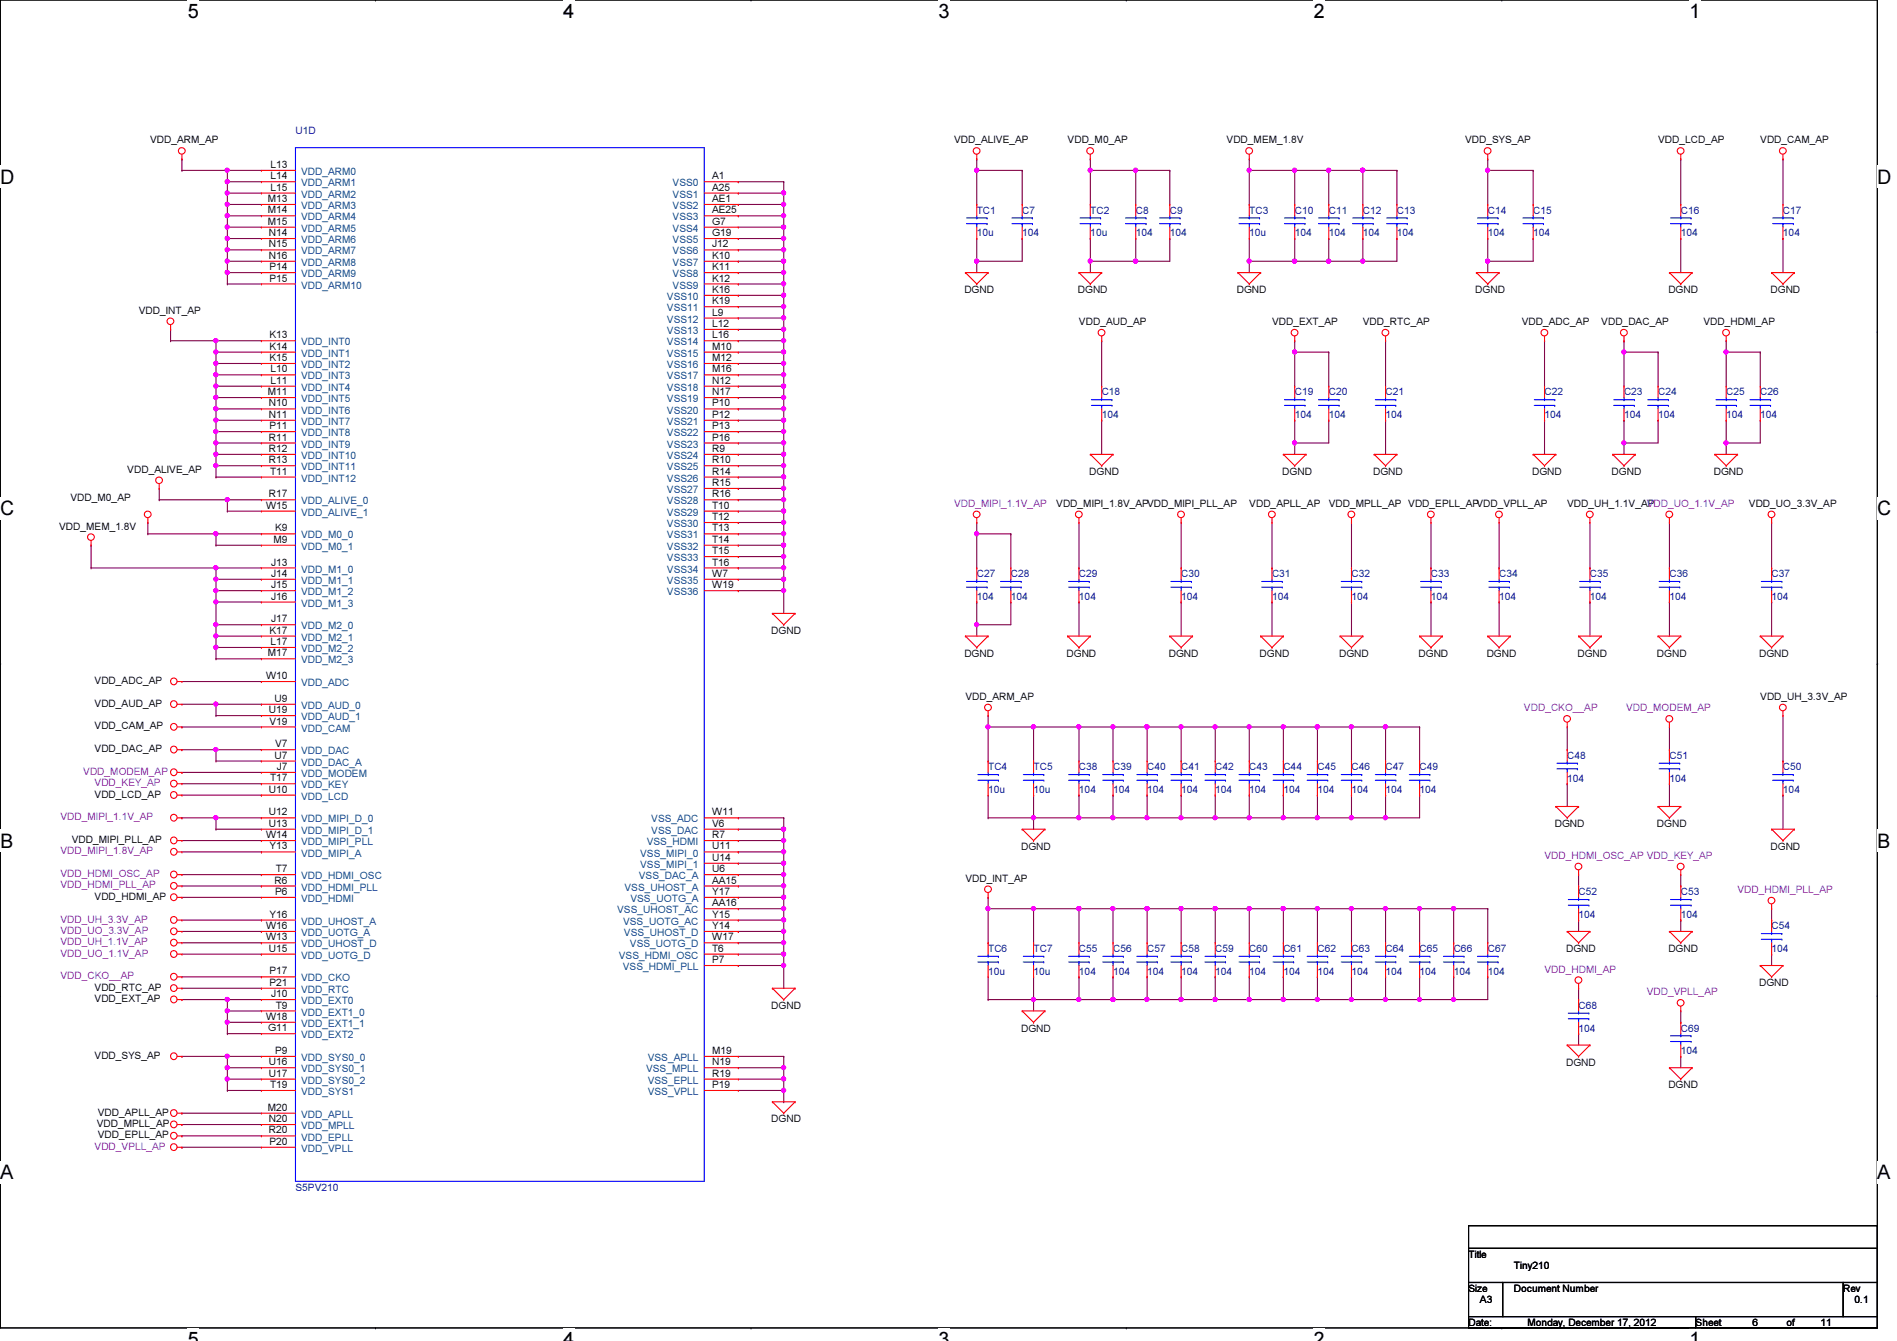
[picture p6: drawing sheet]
<svg xmlns="http://www.w3.org/2000/svg" width="297mm" height="210mm" viewBox="0 0 297 210" stroke-linecap="round" stroke-linejoin="round" font-family="sans-serif">
<defs><g id="words">
<g font-size="3.1">
<text x="29.4" y="2.8">5</text>
<text x="88.2" y="2.8">4</text>
<text x="147" y="2.8">3</text>
<text x="205.7" y="2.8">2</text>
<text x="264.5" y="2.8">1</text>
<text x="0" y="28.7">D</text>
<text x="294" y="28.7">D</text>
<text x="0" y="80.7">C</text>
<text x="294" y="80.7">C</text>
<text x="0" y="132.7">B</text>
<text x="294" y="132.7">B</text>
<text x="0" y="184.6">A</text>
<text x="294" y="184.6">A</text>
<text x="29.4" y="210.7">5</text>
<text x="88.2" y="210.7">4</text>
<text x="147" y="210.7">3</text>
<text x="205.7" y="210.7">2</text>
<text x="264.5" y="210.7">1</text>
</g>
<g font-size="1.6">
<text x="23.5" y="22.4">VDD_ARM_AP</text>
<text x="149.4" y="22.4">VDD_ALIVE_AP</text>
<text x="167.2" y="22.4">VDD_M0_AP</text>
<text x="192.1" y="22.4">VDD_MEM_1.8V</text>
<text x="229.4" y="22.4">VDD_SYS_AP</text>
<text x="259.6" y="22.4">VDD_LCD_AP</text>
<text x="275.6" y="22.4">VDD_CAM_AP</text>
<text x="42.4" y="26.3">L13</text>
<text x="42.4" y="28.1">L14</text>
<text x="42.4" y="29.8">L15</text>
<text x="111.5" y="28.1">A1</text>
<text x="111.5" y="29.8">A25</text>
<text x="41.9" y="31.6">M13</text>
<text x="41.9" y="33.4">M14</text>
<text x="41.9" y="35.2">M15</text>
<text x="111.5" y="31.6">AE1</text>
<text x="111.5" y="33.4">AE25</text>
<text x="111.5" y="35.2">G7</text>
<text x="42.1" y="37">N14</text>
<text x="42.1" y="38.7">N15</text>
<text x="42.1" y="40.5">N16</text>
<text x="111.5" y="37">G19</text>
<text x="111.5" y="38.7">J12</text>
<text x="111.5" y="40.5">K10</text>
<text x="42.2" y="42.3">P14</text>
<text x="42.2" y="44.1">P15</text>
<text x="111.5" y="42.3">K11</text>
<text x="111.5" y="44.1">K12</text>
<text x="111.5" y="45.8">K16</text>
<text x="111.5" y="47.6">K19</text>
<text x="151" y="45.9">DGND</text>
<text x="168.8" y="45.9">DGND</text>
<text x="193.7" y="45.9">DGND</text>
<text x="231" y="45.9">DGND</text>
<text x="261.2" y="45.9">DGND</text>
<text x="277.2" y="45.9">DGND</text>
<text x="21.7" y="49.1">VDD_INT_AP</text>
<text x="42.2" y="53">K13</text>
<text x="111.5" y="49.4">L9</text>
<text x="111.5" y="51.2">L12</text>
<text x="111.5" y="53">L16</text>
<text x="168.9" y="50.9">VDD_AUD_AP</text>
<text x="199.2" y="50.9">VDD_EXT_AP</text>
<text x="213.4" y="50.9">VDD_RTC_AP</text>
<text x="238.3" y="50.9">VDD_ADC_AP</text>
<text x="250.7" y="50.9">VDD_DAC_AP</text>
<text x="266.7" y="50.9">VDD_HDMI_AP</text>
<text x="42.2" y="54.7">K14</text>
<text x="42.2" y="56.5">K15</text>
<text x="42.4" y="58.3">L10</text>
<text x="111.5" y="54.7">M10</text>
<text x="111.5" y="56.5">M12</text>
<text x="111.5" y="58.3">M16</text>
<text x="41.9" y="61.8">M11</text>
<text x="42.1" y="63.6">N10</text>
<text x="42.1" y="65.4">N11</text>
<text x="42.4" y="60.1">L11</text>
<text x="111.5" y="60.1">N12</text>
<text x="111.5" y="61.8">N17</text>
<text x="111.5" y="63.6">P10</text>
<text x="111.5" y="65.4">P12</text>
<text x="42.1" y="69">R11</text>
<text x="42.1" y="70.7">R12</text>
<text x="42.2" y="67.2">P11</text>
<text x="111.5" y="67.2">P13</text>
<text x="111.5" y="69">P16</text>
<text x="111.5" y="70.7">R9</text>
<text x="19.9" y="74">VDD_ALIVE_AP</text>
<text x="42.1" y="72.5">R13</text>
<text x="42.1" y="77.9">R17</text>
<text x="42.3" y="74.3">T11</text>
<text x="111.5" y="72.5">R10</text>
<text x="111.5" y="74.3">R14</text>
<text x="111.5" y="76.1">R15</text>
<text x="111.5" y="77.9">R16</text>
<text x="170.6" y="74.3">DGND</text>
<text x="200.8" y="74.3">DGND</text>
<text x="215" y="74.3">DGND</text>
<text x="239.9" y="74.3">DGND</text>
<text x="252.3" y="74.3">DGND</text>
<text x="268.3" y="74.3">DGND</text>
<text x="9.3" y="82.9">VDD_MEM_1.8V</text>
<text x="11" y="78.4">VDD_M0_AP</text>
<text x="41.7" y="79.6">W15</text>
<text x="43.1" y="83.2">K9</text>
<text x="111.5" y="79.6">T10</text>
<text x="111.5" y="81.4">T12</text>
<text x="111.5" y="83.2">T13</text>
<text x="165.4" y="79.3">VDD_MIPI_1.8V_APVDD_MIPI_PLL_AP</text>
<text x="195.6" y="79.3">VDD_APLL_AP</text>
<text x="208.1" y="79.3">VDD_MPLL_AP VDD_EPLL_APVDD_VPLL_AP</text>
<text x="245.4" y="79.3">VDD_UH_1.1V_AP</text>
<text x="273.9" y="79.3">VDD_UO_3.3V_AP</text>
<text x="42.5" y="88.5">J13</text>
<text x="42.8" y="85">M9</text>
<text x="111.5" y="85">T14</text>
<text x="111.5" y="86.7">T15</text>
<text x="111.5" y="88.5">T16</text>
<text x="42.5" y="90.3">J14</text>
<text x="42.5" y="92.1">J15</text>
<text x="42.5" y="93.9">J16</text>
<text x="111.5" y="90.3">W7</text>
<text x="111.5" y="92.1">W19</text>
<text x="42.2" y="99.2">K17</text>
<text x="42.4" y="101">L17</text>
<text x="42.5" y="97.4">J17</text>
<text x="120.8" y="99.2">DGND</text>
<text x="14.8" y="107.1">VDD_ADC_AP</text>
<text x="41.7" y="106.3">W10</text>
<text x="41.9" y="102.7">M17</text>
<text x="151" y="102.8">DGND</text>
<text x="167" y="102.8">DGND</text>
<text x="183" y="102.8">DGND</text>
<text x="197.2" y="102.8">DGND</text>
<text x="209.7" y="102.8">DGND</text>
<text x="222.1" y="102.8">DGND</text>
<text x="232.8" y="102.8">DGND</text>
<text x="247" y="102.8">DGND</text>
<text x="259.5" y="102.8">DGND</text>
<text x="275.5" y="102.8">DGND</text>
<text x="14.8" y="110.6">VDD_AUD_AP</text>
<text x="42.1" y="111.6">U19</text>
<text x="42.2" y="113.4">V19</text>
<text x="43" y="109.9">U9</text>
<text x="151.2" y="109.6">VDD_ARM_AP</text>
<text x="275.6" y="109.6">VDD_UH_3.3V_AP</text>
<text x="14.8" y="114.2">VDD_CAM_AP</text>
<text x="14.8" y="117.7">VDD_DAC_AP</text>
<text x="43" y="118.7">U7</text>
<text x="43.1" y="117">V7</text>
<text x="14.8" y="124.8">VDD_LCD_AP</text>
<text x="42.1" y="124.1">U10</text>
<text x="42.3" y="122.3">T17</text>
<text x="43.3" y="120.5">J7</text>
<text x="11.3" y="132">VDD_MIPI_PLL_AP</text>
<text x="41.7" y="131.2">W14</text>
<text x="42.1" y="127.6">U12</text>
<text x="42.1" y="129.4">U13</text>
<text x="111.5" y="127.6">W11</text>
<text x="111.5" y="129.4">V6</text>
<text x="111.5" y="131.2">R7</text>
<text x="243.5" y="129.5">DGND</text>
<text x="259.5" y="129.5">DGND</text>
<text x="42.2" y="133">Y13</text>
<text x="43.2" y="136.5">T7</text>
<text x="111.5" y="133">U11</text>
<text x="111.5" y="134.7">U14</text>
<text x="111.5" y="136.5">U6</text>
<text x="159.9" y="133">DGND</text>
<text x="277.2" y="133">DGND</text>
<text x="14.8" y="140.8">VDD_HDMI_AP</text>
<text x="42.2" y="143.6">Y16</text>
<text x="43" y="138.3">R6</text>
<text x="43.1" y="140.1">P6</text>
<text x="111.5" y="138.3">AA15</text>
<text x="111.5" y="140.1">Y17</text>
<text x="111.5" y="141.9">AA16</text>
<text x="111.5" y="143.6">Y15</text>
<text x="151.2" y="138">VDD_INT_AP</text>
<text x="41.7" y="145.4">W16</text>
<text x="41.7" y="147.2">W13</text>
<text x="42.1" y="149">U15</text>
<text x="111.5" y="149">T6</text>
<text x="111.5" y="145.4">Y14</text>
<text x="111.5" y="147.2">W17</text>
<text x="245.2" y="149">DGND</text>
<text x="261.2" y="149">DGND</text>
<text x="14.8" y="155.1">VDD_RTC_AP</text>
<text x="42.2" y="152.5">P17</text>
<text x="42.2" y="154.3">P21</text>
<text x="111.5" y="150.7">P7</text>
<text x="275.5" y="154.3">DGND</text>
<text x="14.8" y="156.8">VDD_EXT_AP</text>
<text x="41.7" y="159.6">W18</text>
<text x="42" y="161.4">G11</text>
<text x="42.5" y="156.1">J10</text>
<text x="43.2" y="157.9">T9</text>
<text x="120.8" y="157.9">DGND</text>
<text x="159.9" y="161.5">DGND</text>
<text x="14.8" y="165.7">VDD_SYS_AP</text>
<text x="42.1" y="166.8">U16</text>
<text x="43.1" y="165">P9</text>
<text x="111.5" y="165">M19</text>
<text x="111.5" y="166.8">N19</text>
<text x="245.2" y="166.8">DGND</text>
<text x="41.9" y="173.9">M20</text>
<text x="42.1" y="168.5">U17</text>
<text x="42.3" y="170.3">T19</text>
<text x="111.5" y="170.3">P19</text>
<text x="111.5" y="168.5">R19</text>
<text x="261.2" y="170.3">DGND</text>
<text x="15.2" y="176.4">VDD_MPLL_AP</text>
<text x="15.3" y="174.6">VDD_APLL_AP</text>
<text x="15.3" y="178.2">VDD_EPLL_AP</text>
<text x="42.1" y="175.6">N20</text>
<text x="42.1" y="177.4">R20</text>
<text x="42.2" y="179.2">P20</text>
<text x="120.8" y="175.7">DGND</text>
<text x="230" y="196.8">Title</text>
<text x="230" y="202.2">Size</text>
<text x="231.7" y="204">A3</text>
<text x="237.1" y="198.6">Tiny210</text>
<text x="237.1" y="202.2">Document Number</text>
<text x="288.6" y="202.2">Rev</text>
<text x="290.4" y="204">0.1</text>
<text x="230" y="207.5">Date:</text>
<text x="239.2" y="207.5">Monday, December 17, 2012</text>
<text x="265.5" y="207.5">Sheet</text>
<text x="274.4" y="207.5">6</text>
<text x="279.7" y="207.5">of</text>
<text x="285.1" y="207.5">11</text>
</g>
<g font-size="1.6" fill="#000080">
<text x="46.3" y="21">U1D</text>
<text x="152.9" y="33.4">TC1</text>
<text x="160.1" y="33.4">C7</text>
<text x="170.7" y="33.4">TC2</text>
<text x="177.8" y="33.4">C8</text>
<text x="183.2" y="33.4">C9</text>
<text x="195.6" y="33.4">TC3</text>
<text x="202.7" y="33.4">C10</text>
<text x="208.1" y="33.4">C11</text>
<text x="213.4" y="33.4">C12</text>
<text x="218.7" y="33.4">C13</text>
<text x="233" y="33.4">C14</text>
<text x="240.1" y="33.4">C15</text>
<text x="263.2" y="33.4">C16</text>
<text x="279.2" y="33.4">C17</text>
<text x="152.9" y="37">10u</text>
<text x="160.1" y="37">104</text>
<text x="170.7" y="37">10u</text>
<text x="177.8" y="37">104</text>
<text x="183.2" y="37">104</text>
<text x="195.6" y="37">10u</text>
<text x="202.7" y="37">104</text>
<text x="208.1" y="37">104</text>
<text x="213.4" y="37">104</text>
<text x="218.7" y="37">104</text>
<text x="233" y="37">104</text>
<text x="240.1" y="37">104</text>
<text x="263.2" y="37">104</text>
<text x="279.2" y="37">104</text>
<text x="172.5" y="61.9">C18</text>
<text x="172.5" y="65.4">104</text>
<text x="202.7" y="61.9">C19</text>
<text x="202.7" y="65.4">104</text>
<text x="208.1" y="61.9">C20</text>
<text x="208.1" y="65.4">104</text>
<text x="217" y="61.9">C21</text>
<text x="217" y="65.4">104</text>
<text x="241.8" y="61.9">C22</text>
<text x="241.8" y="65.4">104</text>
<text x="254.3" y="61.9">C23</text>
<text x="254.3" y="65.4">104</text>
<text x="259.6" y="61.9">C24</text>
<text x="259.6" y="65.4">104</text>
<text x="270.3" y="61.9">C25</text>
<text x="270.3" y="65.4">104</text>
<text x="275.6" y="61.9">C26</text>
<text x="275.6" y="65.4">104</text>
<text x="152.9" y="90.3">C27</text>
<text x="152.9" y="93.9">104</text>
<text x="158.3" y="90.3">C28</text>
<text x="158.3" y="93.9">104</text>
<text x="168.9" y="90.3">C29</text>
<text x="168.9" y="93.9">104</text>
<text x="185" y="90.3">C30</text>
<text x="185" y="93.9">104</text>
<text x="199.2" y="90.3">C31</text>
<text x="199.2" y="93.9">104</text>
<text x="211.6" y="90.3">C32</text>
<text x="211.6" y="93.9">104</text>
<text x="224.1" y="90.3">C33</text>
<text x="224.1" y="93.9">104</text>
<text x="234.7" y="90.3">C34</text>
<text x="234.7" y="93.9">104</text>
<text x="249" y="90.3">C35</text>
<text x="249" y="93.9">104</text>
<text x="261.4" y="90.3">C36</text>
<text x="261.4" y="93.9">104</text>
<text x="277.4" y="90.3">C37</text>
<text x="277.4" y="93.9">104</text>
<text x="245.4" y="118.8">C48</text>
<text x="261.4" y="118.8">C51</text>
<text x="154.7" y="120.6">TC4</text>
<text x="154.7" y="124.1">10u</text>
<text x="161.8" y="120.6">TC5</text>
<text x="161.8" y="124.1">10u</text>
<text x="168.9" y="120.6">C38</text>
<text x="168.9" y="124.1">104</text>
<text x="174.3" y="120.6">C39</text>
<text x="174.3" y="124.1">104</text>
<text x="179.6" y="120.6">C40</text>
<text x="179.6" y="124.1">104</text>
<text x="185" y="120.6">C41</text>
<text x="185" y="124.1">104</text>
<text x="190.3" y="120.6">C42</text>
<text x="190.3" y="124.1">104</text>
<text x="195.6" y="120.6">C43</text>
<text x="195.6" y="124.1">104</text>
<text x="201" y="120.6">C44</text>
<text x="201" y="124.1">104</text>
<text x="206.3" y="120.6">C45</text>
<text x="206.3" y="124.1">104</text>
<text x="211.6" y="120.6">C46</text>
<text x="211.6" y="124.1">104</text>
<text x="217" y="120.6">C47</text>
<text x="217" y="124.1">104</text>
<text x="222.3" y="120.6">C49</text>
<text x="222.3" y="124.1">104</text>
<text x="245.4" y="122.3">104</text>
<text x="261.4" y="122.3">104</text>
<text x="279.2" y="120.6">C50</text>
<text x="279.2" y="124.1">104</text>
<text x="247.2" y="140.1">C52</text>
<text x="247.2" y="143.7">104</text>
<text x="263.2" y="140.1">C53</text>
<text x="263.2" y="143.7">104</text>
<text x="154.7" y="149">TC6</text>
<text x="161.8" y="149">TC7</text>
<text x="168.9" y="149">C55</text>
<text x="174.3" y="149">C56</text>
<text x="179.6" y="149">C57</text>
<text x="185" y="149">C58</text>
<text x="190.3" y="149">C59</text>
<text x="195.6" y="149">C60</text>
<text x="201" y="149">C61</text>
<text x="206.3" y="149">C62</text>
<text x="211.6" y="149">C63</text>
<text x="217" y="149">C64</text>
<text x="222.3" y="149">C65</text>
<text x="227.6" y="149">C66</text>
<text x="233" y="149">C67</text>
<text x="277.4" y="145.5">C54</text>
<text x="277.4" y="149">104</text>
<text x="154.7" y="152.6">10u</text>
<text x="161.8" y="152.6">10u</text>
<text x="168.9" y="152.6">104</text>
<text x="174.3" y="152.6">104</text>
<text x="179.6" y="152.6">104</text>
<text x="185" y="152.6">104</text>
<text x="190.3" y="152.6">104</text>
<text x="195.6" y="152.6">104</text>
<text x="201" y="152.6">104</text>
<text x="206.3" y="152.6">104</text>
<text x="211.6" y="152.6">104</text>
<text x="217" y="152.6">104</text>
<text x="222.3" y="152.6">104</text>
<text x="227.6" y="152.6">104</text>
<text x="233" y="152.6">104</text>
<text x="247.2" y="157.9">C68</text>
<text x="247.2" y="161.5">104</text>
<text x="263.2" y="161.5">C69</text>
<text x="263.2" y="165">104</text>
<text x="46.3" y="186.4">S5PV210</text>
</g>
<g font-size="1.6" fill="#004080">
<text x="47.2" y="27.4">VDD_ARM0</text>
<text x="47.2" y="29.2">VDD_ARM1</text>
<text x="105.3" y="29.2">VSS0</text>
<text x="47.2" y="30.9">VDD_ARM2</text>
<text x="47.2" y="32.7">VDD_ARM3</text>
<text x="47.2" y="34.5">VDD_ARM4</text>
<text x="105.3" y="30.9">VSS1</text>
<text x="105.3" y="32.7">VSS2</text>
<text x="105.3" y="34.5">VSS3</text>
<text x="47.2" y="36.3">VDD_ARM5</text>
<text x="47.2" y="38.1">VDD_ARM6</text>
<text x="47.2" y="39.8">VDD_ARM7</text>
<text x="47.2" y="41.6">VDD_ARM8</text>
<text x="105.3" y="36.3">VSS4</text>
<text x="105.3" y="38.1">VSS5</text>
<text x="105.3" y="39.8">VSS6</text>
<text x="105.3" y="41.6">VSS7</text>
<text x="47.2" y="43.4">VDD_ARM9</text>
<text x="47.2" y="45.2">VDD_ARM10</text>
<text x="104.4" y="46.9">VSS10</text>
<text x="105.3" y="43.4">VSS8</text>
<text x="105.3" y="45.2">VSS9</text>
<text x="104.4" y="48.7">VSS11</text>
<text x="104.4" y="50.5">VSS12</text>
<text x="104.4" y="52.3">VSS13</text>
<text x="47.2" y="54.1">VDD_INT0</text>
<text x="47.2" y="55.8">VDD_INT1</text>
<text x="47.2" y="57.6">VDD_INT2</text>
<text x="47.2" y="59.4">VDD_INT3</text>
<text x="104.4" y="54.1">VSS14</text>
<text x="104.4" y="55.8">VSS15</text>
<text x="104.4" y="57.6">VSS16</text>
<text x="104.4" y="59.4">VSS17</text>
<text x="47.2" y="61.2">VDD_INT4</text>
<text x="47.2" y="62.9">VDD_INT5</text>
<text x="47.2" y="64.7">VDD_INT6</text>
<text x="104.4" y="61.2">VSS18</text>
<text x="104.4" y="62.9">VSS19</text>
<text x="104.4" y="64.7">VSS20</text>
<text x="47.2" y="66.5">VDD_INT7</text>
<text x="47.2" y="68.3">VDD_INT8</text>
<text x="47.2" y="70.1">VDD_INT9</text>
<text x="47.2" y="71.8">VDD_INT10</text>
<text x="104.4" y="66.5">VSS21</text>
<text x="104.4" y="68.3">VSS22</text>
<text x="104.4" y="70.1">VSS23</text>
<text x="104.4" y="71.8">VSS24</text>
<text x="47.2" y="73.6">VDD_INT11</text>
<text x="47.2" y="75.4">VDD_INT12</text>
<text x="104.4" y="73.6">VSS25</text>
<text x="104.4" y="75.4">VSS26</text>
<text x="104.4" y="77.2">VSS27</text>
<text x="47.2" y="79">VDD_ALIVE_0</text>
<text x="47.2" y="80.7">VDD_ALIVE_1</text>
<text x="104.4" y="79">VSS28</text>
<text x="104.4" y="80.7">VSS29</text>
<text x="104.4" y="82.5">VSS30</text>
<text x="47.2" y="84.3">VDD_M0_0</text>
<text x="47.2" y="86.1">VDD_M0_1</text>
<text x="47.2" y="89.6">VDD_M1_0</text>
<text x="104.4" y="84.3">VSS31</text>
<text x="104.4" y="86.1">VSS32</text>
<text x="104.4" y="87.8">VSS33</text>
<text x="104.4" y="89.6">VSS34</text>
<text x="47.2" y="91.4">VDD_M1_1</text>
<text x="47.2" y="93.2">VDD_M1_2</text>
<text x="47.2" y="95">VDD_M1_3</text>
<text x="104.4" y="91.4">VSS35</text>
<text x="104.4" y="93.2">VSS36</text>
<text x="47.2" y="98.5">VDD_M2_0</text>
<text x="47.2" y="100.3">VDD_M2_1</text>
<text x="47.2" y="107.4">VDD_ADC</text>
<text x="47.2" y="102.1">VDD_M2_2</text>
<text x="47.2" y="103.8">VDD_M2_3</text>
<text x="47.2" y="112.7">VDD_AUD_1</text>
<text x="47.2" y="111">VDD_AUD_0</text>
<text x="47.2" y="114.5">VDD_CAM</text>
<text x="47.2" y="118.1">VDD_DAC</text>
<text x="47.2" y="119.8">VDD_DAC_A</text>
<text x="47.2" y="123.4">VDD_KEY</text>
<text x="47.2" y="125.2">VDD_LCD</text>
<text x="47.2" y="121.6">VDD_MODEM</text>
<text x="47.2" y="128.7">VDD_MIPI_D_0</text>
<text x="47.2" y="130.5">VDD_MIPI_D_1</text>
<text x="102" y="128.7">VSS_ADC</text>
<text x="102" y="130.5">VSS_DAC</text>
<text x="47.2" y="132.3">VDD_MIPI_PLL</text>
<text x="47.2" y="134.1">VDD_MIPI_A</text>
<text x="47.2" y="137.6">VDD_HDMI_OSC</text>
<text x="100" y="137.6">VSS_DAC_A</text>
<text x="100.2" y="134.1">VSS_MIPI_0</text>
<text x="100.2" y="135.8">VSS_MIPI_1</text>
<text x="101.3" y="132.3">VSS_HDMI</text>
<text x="47.2" y="141.2">VDD_HDMI</text>
<text x="47.2" y="139.4">VDD_HDMI_PLL</text>
<text x="96.6" y="143">VSS_UHOST_AC</text>
<text x="97.8" y="139.4">VSS_UHOST_A</text>
<text x="98.7" y="141.2">VSS_UOTG_A</text>
<text x="47.2" y="144.7">VDD_UHOST_A</text>
<text x="47.2" y="146.5">VDD_UOTG_A</text>
<text x="47.2" y="148.3">VDD_UHOST_D</text>
<text x="97.6" y="144.7">VSS_UOTG_AC</text>
<text x="97.7" y="146.5">VSS_UHOST_D</text>
<text x="98.6" y="148.3">VSS_UOTG_D</text>
<text x="47.2" y="150.1">VDD_UOTG_D</text>
<text x="47.2" y="153.6">VDD_CKO</text>
<text x="47.2" y="155.4">VDD_RTC</text>
<text x="96.9" y="150.1">VSS_HDMI_OSC</text>
<text x="97.5" y="151.8">VSS_HDMI_PLL</text>
<text x="47.2" y="157.2">VDD_EXT0</text>
<text x="47.2" y="159">VDD_EXT1_0</text>
<text x="47.2" y="160.7">VDD_EXT1_1</text>
<text x="47.2" y="166.1">VDD_SYS0_0</text>
<text x="47.2" y="162.5">VDD_EXT2</text>
<text x="47.2" y="167.9">VDD_SYS0_1</text>
<text x="101.2" y="167.9">VSS_MPLL</text>
<text x="101.4" y="166.1">VSS_APLL</text>
<text x="47.2" y="169.6">VDD_SYS0_2</text>
<text x="47.2" y="171.4">VDD_SYS1</text>
<text x="101.4" y="171.4">VSS_VPLL</text>
<text x="101.4" y="169.6">VSS_EPLL</text>
<text x="47.2" y="175">VDD_APLL</text>
<text x="47.2" y="176.7">VDD_MPLL</text>
<text x="47.2" y="178.5">VDD_EPLL</text>
<text x="47.2" y="180.3">VDD_VPLL</text>
</g>
<g font-size="1.6" fill="#8000ff">
<text x="149.4" y="79.3">VDD_MIPI_1.1V_AP</text>
<text x="257.8" y="79.3">VDD_UO_1.1V_AP</text>
<text x="238.6" y="111.3">VDD_CKO__AP</text>
<text x="254.6" y="111.3">VDD_MODEM_AP</text>
<text x="13" y="121.3">VDD_MODEM_AP</text>
<text x="14.8" y="123.1">VDD_KEY_AP</text>
<text x="9.5" y="128.4">VDD_MIPI_1.1V_AP</text>
<text x="9.5" y="133.7">VDD_MIPI_1.8V_AP</text>
<text x="9.5" y="137.3">VDD_HDMI_OSC_AP</text>
<text x="241.8" y="134.5">VDD_HDMI_OSC_AP VDD_KEY_AP</text>
<text x="9.5" y="139.1">VDD_HDMI_PLL_AP</text>
<text x="272.1" y="139.8">VDD_HDMI_PLL_AP</text>
<text x="9.5" y="144.4">VDD_UH_3.3V_AP</text>
<text x="9.5" y="146.2">VDD_UO_3.3V_AP</text>
<text x="9.5" y="148">VDD_UH_1.1V_AP</text>
<text x="9.5" y="149.7">VDD_UO_1.1V_AP</text>
<text x="9.5" y="153.3">VDD_CKO__AP</text>
<text x="241.8" y="152.2">VDD_HDMI_AP</text>
<text x="257.8" y="155.8">VDD_VPLL_AP</text>
<text x="14.8" y="180">VDD_VPLL_AP</text>
</g>
</g></defs>
<path d="M0 0h294v207.9h-294z" fill="none" stroke="#000" stroke-width=".17"/>
<g fill="#fff">
<path d="M29.4 0h1.8v3.5h-1.8z"/>
<path d="M29.4 207.9h1.8v2h-1.8z"/>
</g>
<path d="M58.8 0h.1M58.8 207.9h.1" fill="none" stroke="#000" stroke-width=".17"/>
<g fill="#fff">
<path d="M88.2 0h1.7v3.5h-1.7z"/>
<path d="M88.2 207.9h1.7v2h-1.7z"/>
</g>
<path d="M117.6 0h.1M117.6 207.9h.1" fill="none" stroke="#000" stroke-width=".17"/>
<g fill="#fff">
<path d="M147 0h1.7v3.5h-1.7z"/>
<path d="M147 207.9h1.7v2h-1.7z"/>
</g>
<path d="M176.4 0h.1M176.4 207.9h.1" fill="none" stroke="#000" stroke-width=".17"/>
<g fill="#fff">
<path d="M205.7 0h1.8v3.5h-1.8z"/>
<path d="M205.7 207.9h1.8v2h-1.8z"/>
</g>
<path d="M235.2 0h.1M235.2 207.9h.1" fill="none" stroke="#000" stroke-width=".17"/>
<g fill="#fff">
<path d="M264.5 0h1.8v3.5h-1.8z"/>
<path d="M264.5 207.9h1.8v2h-1.8z"/>
<path d="M0 26h2.3v3.4h-2.3z"/>
<path d="M294 26h2.2v3.4h-2.2z"/>
<path d="M0 77.9h2.3v3.5h-2.3z"/>
<path d="M294 77.9h2.2v3.5h-2.2z"/>
</g>
<path d="M0 51.9h.1M294 51.9h.1" fill="none" stroke="#000" stroke-width=".17"/>
<g fill="#fff">
<path d="M0 129.9h2.1v3.4h-2.1z"/>
<path d="M294 129.9h2v3.4h-2z"/>
</g>
<path d="M0 103.9h.1M294 103.9h.1" fill="none" stroke="#000" stroke-width=".17"/>
<path d="M0 103.9h.1M294 103.9h.1" fill="none" stroke="#000" stroke-width=".16"/>
<g fill="#fff">
<path d="M0 181.8h2.1v3.5h-2.1z"/>
<path d="M294 181.8h2v3.5h-2z"/>
</g>
<path d="M0 155.9h.1M294 155.9h.1" fill="none" stroke="#000" stroke-width=".17"/>
<g fill="none" stroke="#800040" stroke-width=".17">
<path d="M35.6 26.7h.1M35.6 28.4h.1M35.6 30.2h.1M35.6 32h.1M35.6 33.8h.1M35.6 35.6h.1M35.6 37.3h.1M35.6 39.1h.1M35.6 26.7h5.3M35.6 28.4h5.3M35.6 30.2h5.3M35.6 32h5.3"/>
<path d="M35.6 33.8h5.3M35.6 35.6h5.3M35.6 37.3h5.3M35.6 39.1h5.3M33.8 53.3h.1M33.8 55.1h.1M33.8 56.9h.1M33.8 58.7h.1M33.8 53.3h7.1M33.8 55.1h7.1M33.8 56.9h7.1M33.8 58.7h7.1"/>
<path d="M35.6 40.9h.1M35.6 42.7h.1M35.6 44.4h.1M35.6 40.9h5.3M35.6 42.7h5.3M35.6 44.4h5.3M33.8 60.5h.1M33.8 60.5h7.1"/>
</g>
<circle cx="33.8" cy="60.4" r=".32" fill="#f0f"/>
<circle cx="33.8" cy="60.4" r=".32" fill="none" stroke="#f0f" stroke-width=".17"/>
<path d="M33.8 62.2h.1M33.8 64h.1M33.8 65.8h.1M33.8 62.2h7.1M33.8 64h7.1M33.8 65.8h7.1" fill="none" stroke="#800040" stroke-width=".17"/>
<circle cx="33.8" cy="65.8" r=".32" fill="#f0f"/>
<circle cx="33.8" cy="65.8" r=".32" fill="none" stroke="#f0f" stroke-width=".17"/>
<path d="M33.8 67.6h.1M33.8 67.6h7.1" fill="none" stroke="#800040" stroke-width=".17"/>
<circle cx="33.8" cy="67.5" r=".32" fill="#f0f"/>
<circle cx="33.8" cy="67.5" r=".32" fill="none" stroke="#f0f" stroke-width=".17"/>
<path d="M35.6 26.7h.1M35.6 26.7v1.7M33.8 69.3h.1M33.8 71.1h.1M33.8 72.9h.1M33.8 74.7h.1M33.8 69.3h7.1M33.8 71.1h7.1M33.8 72.9h7.1M33.8 74.7h7.1" fill="none" stroke="#800040" stroke-width=".17"/>
<circle cx="35.6" cy="26.6" r=".32" fill="#f0f"/>
<circle cx="35.6" cy="26.6" r=".32" fill="none" stroke="#f0f" stroke-width=".17"/>
<path d="M35.6 32h.1M35.6 32v1.8" fill="none" stroke="#800040" stroke-width=".17"/>
<circle cx="35.6" cy="32" r=".32" fill="#f0f"/>
<circle cx="35.6" cy="32" r=".32" fill="none" stroke="#f0f" stroke-width=".17"/>
<path d="M35.6 30.2h.1M35.6 30.2v1.8" fill="none" stroke="#800040" stroke-width=".17"/>
<circle cx="35.6" cy="30.2" r=".32" fill="#f0f"/>
<circle cx="35.6" cy="30.2" r=".32" fill="none" stroke="#f0f" stroke-width=".17"/>
<path d="M35.6 42.7h.1M35.6 42.7v1.7" fill="none" stroke="#800040" stroke-width=".17"/>
<circle cx="35.6" cy="42.6" r=".32" fill="#f0f"/>
<circle cx="35.6" cy="42.6" r=".32" fill="none" stroke="#f0f" stroke-width=".17"/>
<path d="M35.6 28.4h.1M35.6 28.4v1.8" fill="none" stroke="#800040" stroke-width=".17"/>
<circle cx="35.6" cy="28.4" r=".32" fill="#f0f"/>
<circle cx="35.6" cy="28.4" r=".32" fill="none" stroke="#f0f" stroke-width=".17"/>
<path d="M35.6 40.9h.1M35.6 40.9v1.8" fill="none" stroke="#800040" stroke-width=".17"/>
<circle cx="35.6" cy="40.9" r=".32" fill="#f0f"/>
<circle cx="35.6" cy="40.9" r=".32" fill="none" stroke="#f0f" stroke-width=".17"/>
<path d="M35.6 39.1h.1M35.6 39.1v1.8" fill="none" stroke="#800040" stroke-width=".17"/>
<circle cx="35.6" cy="39.1" r=".32" fill="#f0f"/>
<circle cx="35.6" cy="39.1" r=".32" fill="none" stroke="#f0f" stroke-width=".17"/>
<path d="M35.6 37.3h.1M35.6 37.3v1.8" fill="none" stroke="#800040" stroke-width=".17"/>
<circle cx="35.6" cy="37.3" r=".32" fill="#f0f"/>
<circle cx="35.6" cy="37.3" r=".32" fill="none" stroke="#f0f" stroke-width=".17"/>
<path d="M35.6 35.6h.1M35.6 35.6v1.7" fill="none" stroke="#800040" stroke-width=".17"/>
<circle cx="35.6" cy="35.5" r=".32" fill="#f0f"/>
<circle cx="35.6" cy="35.5" r=".32" fill="none" stroke="#f0f" stroke-width=".17"/>
<path d="M35.6 33.8h.1M35.6 33.8v1.8" fill="none" stroke="#800040" stroke-width=".17"/>
<circle cx="35.6" cy="33.8" r=".32" fill="#f0f"/>
<circle cx="35.6" cy="33.8" r=".32" fill="none" stroke="#f0f" stroke-width=".17"/>
<path d="M28.5 24.9h.1M28.5 26.7h.1M28.5 24.9v1.8M28.5 26.7h7.1M33.8 53.3h.1M33.8 53.3v1.8" fill="none" stroke="#800040" stroke-width=".17"/>
<circle cx="33.8" cy="55.1" r=".32" fill="#f0f"/>
<circle cx="33.8" cy="55.1" r=".32" fill="none" stroke="#f0f" stroke-width=".17"/>
<circle cx="33.8" cy="53.3" r=".32" fill="#f0f"/>
<circle cx="33.8" cy="53.3" r=".32" fill="none" stroke="#f0f" stroke-width=".17"/>
<path d="M33.8 71.1h.1M33.8 71.1v1.8" fill="none" stroke="#800040" stroke-width=".17"/>
<circle cx="33.8" cy="71.1" r=".32" fill="#f0f"/>
<circle cx="33.8" cy="71.1" r=".32" fill="none" stroke="#f0f" stroke-width=".17"/>
<path d="M33.8 55.1h.1M33.8 55.1v1.8M33.8 69.3h.1M33.8 69.3v1.8" fill="none" stroke="#800040" stroke-width=".17"/>
<circle cx="33.8" cy="69.3" r=".32" fill="#f0f"/>
<circle cx="33.8" cy="69.3" r=".32" fill="none" stroke="#f0f" stroke-width=".17"/>
<path d="M33.8 56.9h.1M33.8 56.9v1.8M33.8 60.5h.1M33.8 60.5v1.7" fill="none" stroke="#800040" stroke-width=".17"/>
<circle cx="33.8" cy="56.9" r=".32" fill="#f0f"/>
<circle cx="33.8" cy="56.9" r=".32" fill="none" stroke="#f0f" stroke-width=".17"/>
<path d="M33.8 67.6h.1M33.8 62.2h.1M33.8 62.2v1.8M33.8 67.6v1.7" fill="none" stroke="#800040" stroke-width=".17"/>
<circle cx="33.8" cy="62.2" r=".32" fill="#f0f"/>
<circle cx="33.8" cy="62.2" r=".32" fill="none" stroke="#f0f" stroke-width=".17"/>
<path d="M26.7 51.6h.1M26.7 53.3h.1M26.7 51.6v1.7M26.7 53.3h7.1M23.2 83.6h.1M23.2 81.8h.1M23.2 83.6h10.6M23.2 81.8v1.8M33.8 85.3h.1M33.8 83.6h.1M33.8 85.3h7.1M33.8 83.6v1.7" fill="none" stroke="#800040" stroke-width=".17"/>
<circle cx="33.8" cy="83.5" r=".32" fill="#f0f"/>
<circle cx="33.8" cy="83.5" r=".32" fill="none" stroke="#f0f" stroke-width=".17"/>
<path d="M33.8 92.5h.1M33.8 92.5h7.1" fill="none" stroke="#800040" stroke-width=".17"/>
<circle cx="33.8" cy="92.4" r=".32" fill="#f0f"/>
<circle cx="33.8" cy="92.4" r=".32" fill="none" stroke="#f0f" stroke-width=".17"/>
<path d="M33.8 94.2h.1M33.8 94.2h7.1" fill="none" stroke="#800040" stroke-width=".17"/>
<circle cx="33.8" cy="94.2" r=".32" fill="#f0f"/>
<circle cx="33.8" cy="94.2" r=".32" fill="none" stroke="#f0f" stroke-width=".17"/>
<path d="M33.8 88.9h.1M33.8 88.9h7.1" fill="none" stroke="#800040" stroke-width=".17"/>
<circle cx="33.8" cy="88.9" r=".32" fill="#f0f"/>
<circle cx="33.8" cy="88.9" r=".32" fill="none" stroke="#f0f" stroke-width=".17"/>
<path d="M33.8 72.9h.1M33.8 72.9v1.8M14.3 85.3h.1M14.3 88.9h.1M14.3 85.3v3.6M14.3 88.9h19.5M33.8 92.5h.1M33.8 90.7h.1M33.8 90.7v3.5" fill="none" stroke="#800040" stroke-width=".17"/>
<circle cx="33.8" cy="72.9" r=".32" fill="#f0f"/>
<circle cx="33.8" cy="72.9" r=".32" fill="none" stroke="#f0f" stroke-width=".17"/>
<path d="M33.8 65.8h.1M33.8 64h.1M33.8 64v3.6" fill="none" stroke="#800040" stroke-width=".17"/>
<circle cx="33.8" cy="64" r=".32" fill="#f0f"/>
<circle cx="33.8" cy="64" r=".32" fill="none" stroke="#f0f" stroke-width=".17"/>
<path d="M33.8 58.7h.1M33.8 58.7v1.8" fill="none" stroke="#800040" stroke-width=".17"/>
<circle cx="33.8" cy="58.6" r=".32" fill="#f0f"/>
<circle cx="33.8" cy="58.6" r=".32" fill="none" stroke="#f0f" stroke-width=".17"/>
<path d="M115.6 28.4h.1M115.6 30.2h.1M115.6 32h.1M115.6 33.8h.1M115.6 37.3h.1M115.6 39.1h.1M115.6 28.4h7.1M115.6 30.2h7.1M115.6 32h7.1M115.6 33.8h7.1M115.6 37.3h7.1M115.6 39.1h7.1" fill="none" stroke="#800040" stroke-width=".17"/>
<circle cx="122.7" cy="39.1" r=".32" fill="#f0f"/>
<circle cx="122.7" cy="39.1" r=".32" fill="none" stroke="#f0f" stroke-width=".17"/>
<g fill="none" stroke="#800040" stroke-width=".17">
<path d="M115.6 40.9h.1M115.6 42.7h.1M115.6 44.4h.1M115.6 46.2h.1M115.6 48h.1M115.6 49.8h.1M115.6 51.6h.1M115.6 53.3h.1M115.6 55.1h.1M115.6 56.9h.1M115.6 58.7h.1M115.6 40.9h7.1"/>
<path d="M115.6 42.7h7.1M115.6 44.4h7.1M115.6 46.2h7.1M115.6 48h7.1M115.6 49.8h7.1M115.6 51.6h7.1M115.6 53.3h7.1M115.6 55.1h7.1M115.6 56.9h7.1M115.6 58.7h7.1M115.6 60.5h.1M115.6 62.2h.1"/>
<path d="M115.6 60.5h7.1M115.6 62.2h7.1"/>
</g>
<circle cx="122.7" cy="62.2" r=".32" fill="#f0f"/>
<circle cx="122.7" cy="62.2" r=".32" fill="none" stroke="#f0f" stroke-width=".17"/>
<g fill="none" stroke="#800040" stroke-width=".17">
<path d="M122.7 28.4h.1M122.7 28.4v1.8M115.6 64h.1M115.6 65.8h.1M115.6 67.6h.1M115.6 69.3h.1M115.6 71.1h.1M115.6 72.9h.1M115.6 74.7h.1M115.6 76.5h.1M115.6 78.2h.1M115.6 65.8h7.1"/>
<path d="M115.6 67.6h7.1M115.6 69.3h7.1M115.6 71.1h7.1M115.6 72.9h7.1M115.6 74.7h7.1M115.6 78.2h7.1M122.7 62.2h.1M122.7 74.7h.1M122.7 62.2v1.8h-7.1M122.7 74.7v1.8h-7.1M115.6 80h.1M115.6 81.8h.1"/>
<path d="M115.6 83.6h.1M115.6 85.3h.1M115.6 87.1h.1M115.6 88.9h.1M115.6 90.7h.1M115.6 92.5h.1M115.6 80h7.1M115.6 81.8h7.1M115.6 83.6h7.1M115.6 85.3h7.1M115.6 87.1h7.1M115.6 88.9h7.1"/>
<path d="M115.6 90.7h7.1M115.6 92.5h7.1"/>
</g>
<circle cx="122.7" cy="74.6" r=".32" fill="#f0f"/>
<circle cx="122.7" cy="74.6" r=".32" fill="none" stroke="#f0f" stroke-width=".17"/>
<path d="M122.7 69.3h.1M122.7 69.3v1.8" fill="none" stroke="#800040" stroke-width=".17"/>
<circle cx="122.7" cy="69.3" r=".32" fill="#f0f"/>
<circle cx="122.7" cy="69.3" r=".32" fill="none" stroke="#f0f" stroke-width=".17"/>
<path d="M122.7 44.4h.1M122.7 44.4v1.8" fill="none" stroke="#800040" stroke-width=".17"/>
<circle cx="122.7" cy="44.4" r=".32" fill="#f0f"/>
<circle cx="122.7" cy="44.4" r=".32" fill="none" stroke="#f0f" stroke-width=".17"/>
<path d="M122.7 39.1h.1M122.7 39.1v1.8M122.7 90.7h.1M122.7 90.7v1.8" fill="none" stroke="#800040" stroke-width=".17"/>
<circle cx="122.7" cy="90.7" r=".32" fill="#f0f"/>
<circle cx="122.7" cy="90.7" r=".32" fill="none" stroke="#f0f" stroke-width=".17"/>
<path d="M122.7 87.1h.1M122.7 87.1v1.8" fill="none" stroke="#800040" stroke-width=".17"/>
<circle cx="122.7" cy="87.1" r=".32" fill="#f0f"/>
<circle cx="122.7" cy="87.1" r=".32" fill="none" stroke="#f0f" stroke-width=".17"/>
<path d="M122.7 42.7h.1M122.7 42.7v1.7" fill="none" stroke="#800040" stroke-width=".17"/>
<circle cx="122.7" cy="42.6" r=".32" fill="#f0f"/>
<circle cx="122.7" cy="42.6" r=".32" fill="none" stroke="#f0f" stroke-width=".17"/>
<path d="M122.7 40.9h.1M122.7 40.9v1.8" fill="none" stroke="#800040" stroke-width=".17"/>
<circle cx="122.7" cy="40.9" r=".32" fill="#f0f"/>
<circle cx="122.7" cy="40.9" r=".32" fill="none" stroke="#f0f" stroke-width=".17"/>
<path d="M122.7 76.5h.1M122.7 76.5v1.7" fill="none" stroke="#800040" stroke-width=".17"/>
<circle cx="122.7" cy="76.4" r=".32" fill="#f0f"/>
<circle cx="122.7" cy="76.4" r=".32" fill="none" stroke="#f0f" stroke-width=".17"/>
<path d="M122.7 49.8h.1M122.7 49.8v1.8" fill="none" stroke="#800040" stroke-width=".17"/>
<circle cx="122.7" cy="49.8" r=".32" fill="#f0f"/>
<circle cx="122.7" cy="49.8" r=".32" fill="none" stroke="#f0f" stroke-width=".17"/>
<path d="M122.7 48h.1M122.7 48v1.8" fill="none" stroke="#800040" stroke-width=".17"/>
<circle cx="122.7" cy="48" r=".32" fill="#f0f"/>
<circle cx="122.7" cy="48" r=".32" fill="none" stroke="#f0f" stroke-width=".17"/>
<path d="M122.7 30.2h.1M122.7 30.2v1.8" fill="none" stroke="#800040" stroke-width=".17"/>
<circle cx="122.7" cy="30.2" r=".32" fill="#f0f"/>
<circle cx="122.7" cy="30.2" r=".32" fill="none" stroke="#f0f" stroke-width=".17"/>
<path d="M122.7 67.6h.1M122.7 67.6v1.7" fill="none" stroke="#800040" stroke-width=".17"/>
<circle cx="122.7" cy="67.5" r=".32" fill="#f0f"/>
<circle cx="122.7" cy="67.5" r=".32" fill="none" stroke="#f0f" stroke-width=".17"/>
<path d="M122.7 32h.1M122.7 32v1.8" fill="none" stroke="#800040" stroke-width=".17"/>
<circle cx="122.7" cy="32" r=".32" fill="#f0f"/>
<circle cx="122.7" cy="32" r=".32" fill="none" stroke="#f0f" stroke-width=".17"/>
<path d="M122.7 83.6h.1M122.7 83.6v1.7" fill="none" stroke="#800040" stroke-width=".17"/>
<circle cx="122.7" cy="83.5" r=".32" fill="#f0f"/>
<circle cx="122.7" cy="83.5" r=".32" fill="none" stroke="#f0f" stroke-width=".17"/>
<path d="M122.7 72.9h.1M122.7 72.9v1.8" fill="none" stroke="#800040" stroke-width=".17"/>
<circle cx="122.7" cy="72.9" r=".32" fill="#f0f"/>
<circle cx="122.7" cy="72.9" r=".32" fill="none" stroke="#f0f" stroke-width=".17"/>
<path d="M122.7 35.6h.1M122.7 35.6v1.7" fill="none" stroke="#800040" stroke-width=".17"/>
<circle cx="122.7" cy="35.5" r=".32" fill="#f0f"/>
<circle cx="122.7" cy="35.5" r=".32" fill="none" stroke="#f0f" stroke-width=".17"/>
<path d="M122.7 51.6h.1M122.7 51.6v1.7" fill="none" stroke="#800040" stroke-width=".17"/>
<circle cx="122.7" cy="51.5" r=".32" fill="#f0f"/>
<circle cx="122.7" cy="51.5" r=".32" fill="none" stroke="#f0f" stroke-width=".17"/>
<path d="M122.7 78.2h.1M122.7 78.2v1.8" fill="none" stroke="#800040" stroke-width=".17"/>
<circle cx="122.7" cy="78.2" r=".32" fill="#f0f"/>
<circle cx="122.7" cy="78.2" r=".32" fill="none" stroke="#f0f" stroke-width=".17"/>
<path d="M122.7 92.5h.1M122.7 92.5v3.5" fill="none" stroke="#800040" stroke-width=".17"/>
<circle cx="122.7" cy="92.4" r=".32" fill="#f0f"/>
<circle cx="122.7" cy="92.4" r=".32" fill="none" stroke="#f0f" stroke-width=".17"/>
<path d="M122.7 64h.1M122.7 64v1.8" fill="none" stroke="#800040" stroke-width=".17"/>
<circle cx="122.7" cy="64" r=".32" fill="#f0f"/>
<circle cx="122.7" cy="64" r=".32" fill="none" stroke="#f0f" stroke-width=".17"/>
<path d="M122.7 55.1h.1M122.7 55.1v1.8" fill="none" stroke="#800040" stroke-width=".17"/>
<circle cx="122.7" cy="55.1" r=".32" fill="#f0f"/>
<circle cx="122.7" cy="55.1" r=".32" fill="none" stroke="#f0f" stroke-width=".17"/>
<path d="M122.7 53.3h.1M122.7 53.3v1.8" fill="none" stroke="#800040" stroke-width=".17"/>
<circle cx="122.7" cy="53.3" r=".32" fill="#f0f"/>
<circle cx="122.7" cy="53.3" r=".32" fill="none" stroke="#f0f" stroke-width=".17"/>
<path d="M122.7 88.9h.1M122.7 88.9v1.8" fill="none" stroke="#800040" stroke-width=".17"/>
<circle cx="122.7" cy="88.9" r=".32" fill="#f0f"/>
<circle cx="122.7" cy="88.9" r=".32" fill="none" stroke="#f0f" stroke-width=".17"/>
<path d="M122.7 71.1h.1M122.7 71.1v1.8" fill="none" stroke="#800040" stroke-width=".17"/>
<circle cx="122.7" cy="71.1" r=".32" fill="#f0f"/>
<circle cx="122.7" cy="71.1" r=".32" fill="none" stroke="#f0f" stroke-width=".17"/>
<path d="M122.7 58.7h.1M122.7 58.7v1.8" fill="none" stroke="#800040" stroke-width=".17"/>
<circle cx="122.7" cy="58.6" r=".32" fill="#f0f"/>
<circle cx="122.7" cy="58.6" r=".32" fill="none" stroke="#f0f" stroke-width=".17"/>
<path d="M122.7 65.8h.1M122.7 65.8v1.8" fill="none" stroke="#800040" stroke-width=".17"/>
<circle cx="122.7" cy="65.8" r=".32" fill="#f0f"/>
<circle cx="122.7" cy="65.8" r=".32" fill="none" stroke="#f0f" stroke-width=".17"/>
<path d="M122.7 56.9h.1M122.7 56.9v1.8" fill="none" stroke="#800040" stroke-width=".17"/>
<circle cx="122.7" cy="56.9" r=".32" fill="#f0f"/>
<circle cx="122.7" cy="56.9" r=".32" fill="none" stroke="#f0f" stroke-width=".17"/>
<path d="M122.7 46.2h.1M122.7 46.2v1.8" fill="none" stroke="#800040" stroke-width=".17"/>
<circle cx="122.7" cy="46.2" r=".32" fill="#f0f"/>
<circle cx="122.7" cy="46.2" r=".32" fill="none" stroke="#f0f" stroke-width=".17"/>
<path d="M122.7 80h.1M122.7 80v1.8" fill="none" stroke="#800040" stroke-width=".17"/>
<circle cx="122.7" cy="80" r=".32" fill="#f0f"/>
<circle cx="122.7" cy="80" r=".32" fill="none" stroke="#f0f" stroke-width=".17"/>
<g fill="none" stroke="#800040" stroke-width=".17">
<path d="M115.6 128h.1M115.6 129.8h.1M115.6 131.6h.1M115.6 133.3h.1M115.6 135.1h.1M115.6 136.9h.1M115.6 138.7h.1M115.6 128h7.1M115.6 129.8h7.1M115.6 133.3h7.1M115.6 135.1h7.1M115.6 136.9h7.1"/>
<path d="M115.6 138.7h7.1M122.7 129.8h.1M122.7 129.8v1.8h-7.1M115.6 140.5h.1M115.6 142.2h.1M115.6 144h.1M115.6 145.8h.1M115.6 147.6h.1M115.6 149.4h.1M115.6 151.1h.1M115.6 140.5h7.1M115.6 142.2h7.1"/>
<path d="M115.6 144h7.1M115.6 145.8h7.1M115.6 147.6h7.1M115.6 149.4h7.1M115.6 151.1h7.1"/>
</g>
<circle cx="122.7" cy="129.8" r=".32" fill="#f0f"/>
<circle cx="122.7" cy="129.8" r=".32" fill="none" stroke="#f0f" stroke-width=".17"/>
<path d="M122.7 135.1h.1M122.7 135.1v1.8" fill="none" stroke="#800040" stroke-width=".17"/>
<circle cx="122.7" cy="135.1" r=".32" fill="#f0f"/>
<circle cx="122.7" cy="135.1" r=".32" fill="none" stroke="#f0f" stroke-width=".17"/>
<path d="M122.7 149.4h.1M122.7 149.4v1.7" fill="none" stroke="#800040" stroke-width=".17"/>
<circle cx="122.7" cy="149.3" r=".32" fill="#f0f"/>
<circle cx="122.7" cy="149.3" r=".32" fill="none" stroke="#f0f" stroke-width=".17"/>
<path d="M122.7 147.6h.1M122.7 147.6v1.8" fill="none" stroke="#800040" stroke-width=".17"/>
<circle cx="122.7" cy="147.5" r=".32" fill="#f0f"/>
<circle cx="122.7" cy="147.5" r=".32" fill="none" stroke="#f0f" stroke-width=".17"/>
<path d="M122.7 145.8h.1M122.7 145.8v1.8" fill="none" stroke="#800040" stroke-width=".17"/>
<circle cx="122.7" cy="145.8" r=".32" fill="#f0f"/>
<circle cx="122.7" cy="145.8" r=".32" fill="none" stroke="#f0f" stroke-width=".17"/>
<path d="M122.7 144h.1M122.7 144v1.8" fill="none" stroke="#800040" stroke-width=".17"/>
<circle cx="122.7" cy="144" r=".32" fill="#f0f"/>
<circle cx="122.7" cy="144" r=".32" fill="none" stroke="#f0f" stroke-width=".17"/>
<path d="M122.7 142.2h.1M122.7 142.2v1.8" fill="none" stroke="#800040" stroke-width=".17"/>
<circle cx="122.7" cy="142.2" r=".32" fill="#f0f"/>
<circle cx="122.7" cy="142.2" r=".32" fill="none" stroke="#f0f" stroke-width=".17"/>
<path d="M122.7 140.5h.1M122.7 140.5v1.7" fill="none" stroke="#800040" stroke-width=".17"/>
<circle cx="122.7" cy="140.4" r=".32" fill="#f0f"/>
<circle cx="122.7" cy="140.4" r=".32" fill="none" stroke="#f0f" stroke-width=".17"/>
<path d="M122.7 138.7h.1M122.7 138.7v1.8" fill="none" stroke="#800040" stroke-width=".17"/>
<circle cx="122.7" cy="138.7" r=".32" fill="#f0f"/>
<circle cx="122.7" cy="138.7" r=".32" fill="none" stroke="#f0f" stroke-width=".17"/>
<path d="M122.7 136.9h.1M122.7 136.9v1.8" fill="none" stroke="#800040" stroke-width=".17"/>
<circle cx="122.7" cy="136.9" r=".32" fill="#f0f"/>
<circle cx="122.7" cy="136.9" r=".32" fill="none" stroke="#f0f" stroke-width=".17"/>
<path d="M122.7 133.3h.1M122.7 133.3v1.8" fill="none" stroke="#800040" stroke-width=".17"/>
<circle cx="122.7" cy="133.3" r=".32" fill="#f0f"/>
<circle cx="122.7" cy="133.3" r=".32" fill="none" stroke="#f0f" stroke-width=".17"/>
<path d="M122.7 131.6h.1M122.7 131.6v1.7" fill="none" stroke="#800040" stroke-width=".17"/>
<circle cx="122.7" cy="131.5" r=".32" fill="#f0f"/>
<circle cx="122.7" cy="131.5" r=".32" fill="none" stroke="#f0f" stroke-width=".17"/>
<path d="M195.6 113.8h.1M195.6 113.8v5.3M195.6 113.8h5.4M201 113.8h.1M201 113.8v5.3" fill="none" stroke="#800040" stroke-width=".17"/>
<circle cx="195.6" cy="113.8" r=".32" fill="#f0f"/>
<circle cx="195.6" cy="113.8" r=".32" fill="none" stroke="#f0f" stroke-width=".17"/>
<path d="M185 113.8h.1M185 113.8v5.3M185 113.8h5.3M190.3 113.8h.1M190.3 113.8v5.3" fill="none" stroke="#800040" stroke-width=".17"/>
<circle cx="184.9" cy="113.8" r=".32" fill="#f0f"/>
<circle cx="184.9" cy="113.8" r=".32" fill="none" stroke="#f0f" stroke-width=".17"/>
<path d="M174.3 113.8h.1M174.3 113.8h5.3M179.6 113.8h.1M179.6 113.8v5.3" fill="none" stroke="#800040" stroke-width=".17"/>
<circle cx="179.6" cy="113.8" r=".32" fill="#f0f"/>
<circle cx="179.6" cy="113.8" r=".32" fill="none" stroke="#f0f" stroke-width=".17"/>
<circle cx="174.3" cy="113.8" r=".32" fill="#f0f"/>
<circle cx="174.3" cy="113.8" r=".32" fill="none" stroke="#f0f" stroke-width=".17"/>
<path d="M174.3 113.8h.1M174.3 113.8v5.3M179.6 113.8h.1M179.6 113.8h5.4" fill="none" stroke="#800040" stroke-width=".17"/>
<circle cx="179.6" cy="113.8" r=".32" fill="#f0f"/>
<circle cx="179.6" cy="113.8" r=".32" fill="none" stroke="#f0f" stroke-width=".17"/>
<path d="M168.9 113.8h.1M168.9 113.8v5.3M168.9 113.8h5.4" fill="none" stroke="#800040" stroke-width=".17"/>
<circle cx="168.9" cy="113.8" r=".32" fill="#f0f"/>
<circle cx="168.9" cy="113.8" r=".32" fill="none" stroke="#f0f" stroke-width=".17"/>
<path d="M161.8 113.8h.1M161.8 113.8v5.3M161.8 113.8h7.1" fill="none" stroke="#800040" stroke-width=".17"/>
<circle cx="161.8" cy="113.8" r=".32" fill="#f0f"/>
<circle cx="161.8" cy="113.8" r=".32" fill="none" stroke="#f0f" stroke-width=".17"/>
<path d="M161.8 124.5h.1M161.8 128h.1M161.8 124.5v3.5M161.8 128h7.1M201 124.5h.1M201 124.5v3.5" fill="none" stroke="#800040" stroke-width=".17"/>
<circle cx="161.8" cy="128" r=".32" fill="#f0f"/>
<circle cx="161.8" cy="128" r=".32" fill="none" stroke="#f0f" stroke-width=".17"/>
<path d="M168.9 124.5h.1M168.9 128h.1M168.9 124.5v3.5M168.9 128h5.4" fill="none" stroke="#800040" stroke-width=".17"/>
<circle cx="168.9" cy="128" r=".32" fill="#f0f"/>
<circle cx="168.9" cy="128" r=".32" fill="none" stroke="#f0f" stroke-width=".17"/>
<path d="M174.3 124.5h.1M174.3 128h.1M174.3 124.5v3.5M174.3 128h5.3" fill="none" stroke="#800040" stroke-width=".17"/>
<circle cx="174.3" cy="128" r=".32" fill="#f0f"/>
<circle cx="174.3" cy="128" r=".32" fill="none" stroke="#f0f" stroke-width=".17"/>
<path d="M179.6 124.5h.1M179.6 128h.1M179.6 124.5v3.5M179.6 128h5.4" fill="none" stroke="#800040" stroke-width=".17"/>
<circle cx="179.6" cy="128" r=".32" fill="#f0f"/>
<circle cx="179.6" cy="128" r=".32" fill="none" stroke="#f0f" stroke-width=".17"/>
<path d="M185 124.5h.1M185 124.5v3.5M190.3 124.5h.1M190.3 124.5v3.5" fill="none" stroke="#800040" stroke-width=".17"/>
<circle cx="190.3" cy="128" r=".32" fill="#f0f"/>
<circle cx="190.3" cy="128" r=".32" fill="none" stroke="#f0f" stroke-width=".17"/>
<path d="M195.6 124.5h.1M195.6 124.5v3.5" fill="none" stroke="#800040" stroke-width=".17"/>
<circle cx="195.6" cy="128" r=".32" fill="#f0f"/>
<circle cx="195.6" cy="128" r=".32" fill="none" stroke="#f0f" stroke-width=".17"/>
<path d="M154.7 112h.1M154.7 112v1.8M190.3 113.8h.1M190.3 113.8h5.3M161.8 128h.1M161.8 128v1.8M195.6 128h.1M195.6 128h5.4" fill="none" stroke="#800040" stroke-width=".17"/>
<circle cx="190.3" cy="113.8" r=".32" fill="#f0f"/>
<circle cx="190.3" cy="113.8" r=".32" fill="none" stroke="#f0f" stroke-width=".17"/>
<path d="M185 128h.1M185 128h10.6M190.3 128h.1" fill="none" stroke="#800040" stroke-width=".17"/>
<circle cx="184.9" cy="128" r=".32" fill="#f0f"/>
<circle cx="184.9" cy="128" r=".32" fill="none" stroke="#f0f" stroke-width=".17"/>
<path d="M195.6 142.2h.1M195.6 142.2v5.4M195.6 142.2h5.4M201 142.2h.1M201 142.2v5.4" fill="none" stroke="#800040" stroke-width=".17"/>
<circle cx="200.9" cy="142.2" r=".32" fill="#f0f"/>
<circle cx="200.9" cy="142.2" r=".32" fill="none" stroke="#f0f" stroke-width=".17"/>
<circle cx="195.6" cy="142.2" r=".32" fill="#f0f"/>
<circle cx="195.6" cy="142.2" r=".32" fill="none" stroke="#f0f" stroke-width=".17"/>
<path d="M154.7 140.5h.1M154.7 140.5v1.7M185 142.2h.1M185 142.2h5.3M190.3 142.2h.1M190.3 142.2v5.4" fill="none" stroke="#800040" stroke-width=".17"/>
<circle cx="184.9" cy="142.2" r=".32" fill="#f0f"/>
<circle cx="184.9" cy="142.2" r=".32" fill="none" stroke="#f0f" stroke-width=".17"/>
<path d="M161.8 156.5h.1M161.8 156.5v1.7M174.3 142.2h.1M174.3 142.2h5.3M185 142.2h.1M185 142.2v5.4" fill="none" stroke="#800040" stroke-width=".17"/>
<circle cx="179.6" cy="142.2" r=".32" fill="#f0f"/>
<circle cx="179.6" cy="142.2" r=".32" fill="none" stroke="#f0f" stroke-width=".17"/>
<circle cx="174.3" cy="142.2" r=".32" fill="#f0f"/>
<circle cx="174.3" cy="142.2" r=".32" fill="none" stroke="#f0f" stroke-width=".17"/>
<path d="M179.6 142.2h.1M179.6 142.2v5.4M185 156.5h.1M185 156.5h5.3" fill="none" stroke="#800040" stroke-width=".17"/>
<circle cx="184.9" cy="156.4" r=".32" fill="#f0f"/>
<circle cx="184.9" cy="156.4" r=".32" fill="none" stroke="#f0f" stroke-width=".17"/>
<path d="M174.3 142.2h.1M174.3 142.2v5.4M179.6 142.2h.1M179.6 142.2h5.4M190.3 156.5h.1M190.3 156.5h5.3" fill="none" stroke="#800040" stroke-width=".17"/>
<circle cx="179.6" cy="142.2" r=".32" fill="#f0f"/>
<circle cx="179.6" cy="142.2" r=".32" fill="none" stroke="#f0f" stroke-width=".17"/>
<path d="M168.9 142.2h.1M168.9 142.2v5.4M201 152.9h.1M201 152.9v3.6" fill="none" stroke="#800040" stroke-width=".17"/>
<circle cx="200.9" cy="156.4" r=".32" fill="#f0f"/>
<circle cx="200.9" cy="156.4" r=".32" fill="none" stroke="#f0f" stroke-width=".17"/>
<path d="M161.8 156.5h.1M161.8 156.5h7.1" fill="none" stroke="#800040" stroke-width=".17"/>
<circle cx="161.8" cy="156.4" r=".32" fill="#f0f"/>
<circle cx="161.8" cy="156.4" r=".32" fill="none" stroke="#f0f" stroke-width=".17"/>
<path d="M168.9 156.5h.1M168.9 156.5h5.4" fill="none" stroke="#800040" stroke-width=".17"/>
<circle cx="174.3" cy="156.4" r=".32" fill="#f0f"/>
<circle cx="174.3" cy="156.4" r=".32" fill="none" stroke="#f0f" stroke-width=".17"/>
<path d="M168.9 152.9h.1M168.9 152.9v3.6" fill="none" stroke="#800040" stroke-width=".17"/>
<circle cx="168.9" cy="156.4" r=".32" fill="#f0f"/>
<circle cx="168.9" cy="156.4" r=".32" fill="none" stroke="#f0f" stroke-width=".17"/>
<path d="M174.3 156.5h.1M174.3 156.5h5.3" fill="none" stroke="#800040" stroke-width=".17"/>
<circle cx="174.3" cy="156.4" r=".32" fill="#f0f"/>
<circle cx="174.3" cy="156.4" r=".32" fill="none" stroke="#f0f" stroke-width=".17"/>
<path d="M174.3 152.9h.1M174.3 152.9v3.6M179.6 156.5h.1M179.6 156.5h5.4" fill="none" stroke="#800040" stroke-width=".17"/>
<circle cx="179.6" cy="156.4" r=".32" fill="#f0f"/>
<circle cx="179.6" cy="156.4" r=".32" fill="none" stroke="#f0f" stroke-width=".17"/>
<path d="M179.6 152.9h.1M179.6 152.9v3.6M185 152.9h.1M185 152.9v3.6M190.3 152.9h.1M190.3 152.9v3.6" fill="none" stroke="#800040" stroke-width=".17"/>
<circle cx="190.3" cy="156.4" r=".32" fill="#f0f"/>
<circle cx="190.3" cy="156.4" r=".32" fill="none" stroke="#f0f" stroke-width=".17"/>
<path d="M161.8 142.2h.1M161.8 142.2v5.4M195.6 152.9h.1M195.6 152.9v3.6" fill="none" stroke="#800040" stroke-width=".17"/>
<circle cx="195.6" cy="156.4" r=".32" fill="#f0f"/>
<circle cx="195.6" cy="156.4" r=".32" fill="none" stroke="#f0f" stroke-width=".17"/>
<path d="M161.8 152.9h.1M161.8 152.9v3.6M168.9 142.2h.1M168.9 142.2h5.4M195.6 156.5h.1M195.6 156.5h5.4" fill="none" stroke="#800040" stroke-width=".17"/>
<circle cx="168.9" cy="142.2" r=".32" fill="#f0f"/>
<circle cx="168.9" cy="142.2" r=".32" fill="none" stroke="#f0f" stroke-width=".17"/>
<path d="M190.3 142.2h.1M190.3 142.2h5.3" fill="none" stroke="#800040" stroke-width=".17"/>
<circle cx="190.3" cy="142.2" r=".32" fill="#f0f"/>
<circle cx="190.3" cy="142.2" r=".32" fill="none" stroke="#f0f" stroke-width=".17"/>
<path d="M161.8 142.2h.1M161.8 142.2h7.1" fill="none" stroke="#800040" stroke-width=".17"/>
<circle cx="168.9" cy="142.2" r=".32" fill="#f0f"/>
<circle cx="168.9" cy="142.2" r=".32" fill="none" stroke="#f0f" stroke-width=".17"/>
<circle cx="161.8" cy="142.2" r=".32" fill="#f0f"/>
<circle cx="161.8" cy="142.2" r=".32" fill="none" stroke="#f0f" stroke-width=".17"/>
<path d="M206.3 142.2h.1M206.3 142.2v5.4M211.6 142.2h.1M211.6 142.2v5.4" fill="none" stroke="#800040" stroke-width=".17"/>
<circle cx="206.3" cy="142.2" r=".32" fill="#f0f"/>
<circle cx="206.3" cy="142.2" r=".32" fill="none" stroke="#f0f" stroke-width=".17"/>
<path d="M206.3 152.9h.1M206.3 152.9v3.6" fill="none" stroke="#800040" stroke-width=".17"/>
<circle cx="206.3" cy="156.4" r=".32" fill="#f0f"/>
<circle cx="206.3" cy="156.4" r=".32" fill="none" stroke="#f0f" stroke-width=".17"/>
<path d="M170.7 24.9h.1M170.7 24.9v1.8M177.8 26.7h.1M177.8 26.7h5.4M183.2 26.7h.1M183.2 26.7v5.3M170.7 40.9h.1M170.7 40.9v1.8M206.3 156.5h.1M211.6 152.9h.1M211.6 152.9v3.6h-5.3" fill="none" stroke="#800040" stroke-width=".17"/>
<circle cx="177.8" cy="26.6" r=".32" fill="#f0f"/>
<circle cx="177.8" cy="26.6" r=".32" fill="none" stroke="#f0f" stroke-width=".17"/>
<path d="M177.8 26.7h.1M177.8 37.3h.1M177.8 26.7v5.3M177.8 37.3v3.6M183.2 37.3h.1M183.2 37.3v3.6h-5.4M177.8 40.9h.1" fill="none" stroke="#800040" stroke-width=".17"/>
<circle cx="177.8" cy="40.9" r=".32" fill="#f0f"/>
<circle cx="177.8" cy="40.9" r=".32" fill="none" stroke="#f0f" stroke-width=".17"/>
<path d="M195.6 24.9h.1M195.6 24.9v1.8M208.1 26.7h.1M208.1 26.7h5.3M213.4 26.7h.1M213.4 26.7v5.3M218.7 26.7h.1M218.7 26.7v5.3M195.6 40.9h.1M195.6 40.9v1.8" fill="none" stroke="#800040" stroke-width=".17"/>
<circle cx="213.4" cy="26.6" r=".32" fill="#f0f"/>
<circle cx="213.4" cy="26.6" r=".32" fill="none" stroke="#f0f" stroke-width=".17"/>
<circle cx="208" cy="26.6" r=".32" fill="#f0f"/>
<circle cx="208" cy="26.6" r=".32" fill="none" stroke="#f0f" stroke-width=".17"/>
<path d="M202.7 26.7h.1M202.7 26.7h5.4" fill="none" stroke="#800040" stroke-width=".17"/>
<circle cx="202.7" cy="26.6" r=".32" fill="#f0f"/>
<circle cx="202.7" cy="26.6" r=".32" fill="none" stroke="#f0f" stroke-width=".17"/>
<path d="M213.4 26.7h.1M213.4 26.7h5.3" fill="none" stroke="#800040" stroke-width=".17"/>
<circle cx="213.4" cy="26.6" r=".32" fill="#f0f"/>
<circle cx="213.4" cy="26.6" r=".32" fill="none" stroke="#f0f" stroke-width=".17"/>
<path d="M208.1 26.7h.1M208.1 26.7v5.3M202.7 40.9h.1M202.7 40.9h5.4" fill="none" stroke="#800040" stroke-width=".17"/>
<circle cx="202.7" cy="40.9" r=".32" fill="#f0f"/>
<circle cx="202.7" cy="40.9" r=".32" fill="none" stroke="#f0f" stroke-width=".17"/>
<path d="M208.1 40.9h.1M208.1 40.9h5.3" fill="none" stroke="#800040" stroke-width=".17"/>
<circle cx="208" cy="40.9" r=".32" fill="#f0f"/>
<circle cx="208" cy="40.9" r=".32" fill="none" stroke="#f0f" stroke-width=".17"/>
<path d="M208.1 37.3h.1M208.1 37.3v3.6M213.4 40.9h.1M213.4 40.9h5.3" fill="none" stroke="#800040" stroke-width=".17"/>
<circle cx="213.4" cy="40.9" r=".32" fill="#f0f"/>
<circle cx="213.4" cy="40.9" r=".32" fill="none" stroke="#f0f" stroke-width=".17"/>
<g fill="none" stroke="#800040" stroke-width=".17">
<path d="M202.7 26.7h.1M202.7 37.3h.1M202.7 26.7v5.3M202.7 37.3v3.6M213.4 37.3h.1M213.4 37.3v3.6M218.7 37.3h.1M218.7 37.3v3.6M233 24.9h.1M233 37.3h.1M233 26.7h.1M233 24.9v7.1"/>
<path d="M233 37.3v5.4M233 26.7h7.1M233 40.9h.1"/>
</g>
<circle cx="232.9" cy="26.6" r=".32" fill="#f0f"/>
<circle cx="232.9" cy="26.6" r=".32" fill="none" stroke="#f0f" stroke-width=".17"/>
<path d="M240.1 26.7h.1M240.1 37.3h.1M240.1 26.7v5.3M240.1 37.3v3.6h-7.1M233 40.9h.1" fill="none" stroke="#800040" stroke-width=".17"/>
<circle cx="232.9" cy="40.9" r=".32" fill="#f0f"/>
<circle cx="232.9" cy="40.9" r=".32" fill="none" stroke="#f0f" stroke-width=".17"/>
<g fill="none" stroke="#800040" stroke-width=".17">
<path d="M263.2 24.9h.1M263.2 24.9v7.1M279.2 24.9h.1M279.2 37.3h.1M279.2 24.9v7.1M279.2 37.3v5.4M172.5 53.3h.1M172.5 53.3v7.2M202.7 53.3h.1M202.7 55.1h.1M202.7 53.3v7.2M172.5 65.8h.1"/>
<path d="M172.5 65.8v5.3"/>
</g>
<circle cx="202.7" cy="55.1" r=".32" fill="#f0f"/>
<circle cx="202.7" cy="55.1" r=".32" fill="none" stroke="#f0f" stroke-width=".17"/>
<path d="M202.7 69.3h.1M202.7 65.8h.1M202.7 65.8v5.3" fill="none" stroke="#800040" stroke-width=".17"/>
<circle cx="202.7" cy="69.3" r=".32" fill="#f0f"/>
<circle cx="202.7" cy="69.3" r=".32" fill="none" stroke="#f0f" stroke-width=".17"/>
<path d="M217 53.3h.1M217 53.3v7.2M241.8 53.3h.1M241.8 53.3v7.2M254.3 53.3h.1M254.3 53.3v1.8M217 65.8h.1M217 65.8v5.3M241.8 65.8h.1M241.8 65.8v5.3M254.3 65.8h.1M254.3 65.8v3.5" fill="none" stroke="#800040" stroke-width=".17"/>
<circle cx="254.3" cy="69.3" r=".32" fill="#f0f"/>
<circle cx="254.3" cy="69.3" r=".32" fill="none" stroke="#f0f" stroke-width=".17"/>
<path d="M254.3 55.1h.1M254.3 55.1v5.4M254.3 69.3h.1M254.3 69.3v1.8" fill="none" stroke="#800040" stroke-width=".17"/>
<circle cx="254.3" cy="55.1" r=".32" fill="#f0f"/>
<circle cx="254.3" cy="55.1" r=".32" fill="none" stroke="#f0f" stroke-width=".17"/>
<g fill="none" stroke="#800040" stroke-width=".17">
<path d="M202.7 55.1h.1M202.7 55.1h5.4M208.1 55.1h.1M208.1 55.1v5.4M254.3 55.1h.1M254.3 55.1h5.3M259.6 55.1h.1M259.6 55.1v5.4M270.3 55.1h.1M270.3 55.1v5.4M270.3 55.1h5.3M202.7 69.3h.1"/>
<path d="M208.1 65.8h.1M208.1 65.8v3.5h-5.4M254.3 69.3h.1M259.6 65.8h.1M259.6 65.8v3.5h-5.3M270.3 69.3h.1M270.3 65.8h.1M270.3 65.8v5.3M152.9 83.6h.1M152.9 97.8h.1M152.9 94.2h.1M152.9 83.6v5.3"/>
<path d="M152.9 94.2v5.4M168.9 94.2h.1M168.9 88.9h.1M168.9 81.8v7.1M168.9 94.2v5.4M185 94.2h.1M185 88.9h.1M185 81.8v7.1M185 94.2v5.4M199.2 88.9h.1M199.2 94.2h.1M199.2 81.8v7.1"/>
<path d="M199.2 94.2v5.4M211.6 88.9h.1M211.6 94.2h.1M211.6 81.8v7.1M211.6 94.2v5.4M224.1 94.2h.1M224.1 88.9h.1M224.1 81.8v7.1M224.1 94.2v5.4M234.7 88.9h.1M234.7 94.2h.1M234.7 81.8v7.1"/>
<path d="M234.7 94.2v5.4M249 94.2h.1M249 88.9h.1M249 81.8v7.1M249 94.2v5.4M261.4 88.9h.1M261.4 94.2h.1M261.4 81.8v7.1M261.4 94.2v5.4M277.4 94.2h.1M277.4 88.9h.1M277.4 81.8v7.1"/>
<path d="M277.4 94.2v5.4"/>
</g>
<circle cx="270.3" cy="55.1" r=".32" fill="#f0f"/>
<circle cx="270.3" cy="55.1" r=".32" fill="none" stroke="#f0f" stroke-width=".17"/>
<path d="M275.6 55.1h.1M275.6 55.1v5.4M270.3 69.3h.1M275.6 65.8h.1M275.6 65.8v3.5h-5.3" fill="none" stroke="#800040" stroke-width=".17"/>
<circle cx="270.3" cy="69.3" r=".32" fill="#f0f"/>
<circle cx="270.3" cy="69.3" r=".32" fill="none" stroke="#f0f" stroke-width=".17"/>
<path d="M152.9 83.6h.1M152.9 83.6h5.4" fill="none" stroke="#800040" stroke-width=".17"/>
<circle cx="152.9" cy="83.5" r=".32" fill="#f0f"/>
<circle cx="152.9" cy="83.5" r=".32" fill="none" stroke="#f0f" stroke-width=".17"/>
<path d="M152.9 97.8h.1M158.3 83.6h.1M158.3 94.2h.1M158.3 83.6v5.3M158.3 94.2v3.6h-5.4" fill="none" stroke="#800040" stroke-width=".17"/>
<circle cx="152.9" cy="97.8" r=".32" fill="#f0f"/>
<circle cx="152.9" cy="97.8" r=".32" fill="none" stroke="#f0f" stroke-width=".17"/>
<path d="M201 156.5h.1M201 142.2h.1M201 156.5h5.3M201 142.2h5.3" fill="none" stroke="#800040" stroke-width=".17"/>
<circle cx="200.9" cy="142.2" r=".32" fill="#f0f"/>
<circle cx="200.9" cy="142.2" r=".32" fill="none" stroke="#f0f" stroke-width=".17"/>
<path d="M201 113.8h.1M201 113.8h5.3" fill="none" stroke="#800040" stroke-width=".17"/>
<circle cx="206.3" cy="113.8" r=".32" fill="#f0f"/>
<circle cx="206.3" cy="113.8" r=".32" fill="none" stroke="#f0f" stroke-width=".17"/>
<circle cx="200.9" cy="113.8" r=".32" fill="#f0f"/>
<circle cx="200.9" cy="113.8" r=".32" fill="none" stroke="#f0f" stroke-width=".17"/>
<path d="M206.3 113.8h.1M206.3 113.8v5.3M206.3 113.8h5.3" fill="none" stroke="#800040" stroke-width=".17"/>
<circle cx="206.3" cy="113.8" r=".32" fill="#f0f"/>
<circle cx="206.3" cy="113.8" r=".32" fill="none" stroke="#f0f" stroke-width=".17"/>
<path d="M211.6 113.8h.1M211.6 113.8v5.3M211.6 113.8h5.4" fill="none" stroke="#800040" stroke-width=".17"/>
<circle cx="211.6" cy="113.8" r=".32" fill="#f0f"/>
<circle cx="211.6" cy="113.8" r=".32" fill="none" stroke="#f0f" stroke-width=".17"/>
<path d="M217 113.8h.1M217 113.8v5.3M217 113.8h5.3" fill="none" stroke="#800040" stroke-width=".17"/>
<circle cx="216.9" cy="113.8" r=".32" fill="#f0f"/>
<circle cx="216.9" cy="113.8" r=".32" fill="none" stroke="#f0f" stroke-width=".17"/>
<path d="M222.3 113.8h.1M222.3 113.8v5.3M201 128h.1M206.3 124.5h.1M206.3 124.5v3.5h-5.3" fill="none" stroke="#800040" stroke-width=".17"/>
<circle cx="200.9" cy="128" r=".32" fill="#f0f"/>
<circle cx="200.9" cy="128" r=".32" fill="none" stroke="#f0f" stroke-width=".17"/>
<path d="M206.3 128h.1M211.6 124.5h.1M211.6 124.5v3.5h-5.3" fill="none" stroke="#800040" stroke-width=".17"/>
<circle cx="206.3" cy="128" r=".32" fill="#f0f"/>
<circle cx="206.3" cy="128" r=".32" fill="none" stroke="#f0f" stroke-width=".17"/>
<path d="M211.6 128h.1M217 124.5h.1M217 124.5v3.5h-5.4" fill="none" stroke="#800040" stroke-width=".17"/>
<circle cx="211.6" cy="128" r=".32" fill="#f0f"/>
<circle cx="211.6" cy="128" r=".32" fill="none" stroke="#f0f" stroke-width=".17"/>
<path d="M222.3 124.5h.1M222.3 124.5v3.5M211.6 142.2h.1M211.6 142.2h5.4" fill="none" stroke="#800040" stroke-width=".17"/>
<circle cx="216.9" cy="142.2" r=".32" fill="#f0f"/>
<circle cx="216.9" cy="142.2" r=".32" fill="none" stroke="#f0f" stroke-width=".17"/>
<circle cx="211.6" cy="142.2" r=".32" fill="#f0f"/>
<circle cx="211.6" cy="142.2" r=".32" fill="none" stroke="#f0f" stroke-width=".17"/>
<path d="M217 142.2h.1M217 142.2v5.4M222.3 142.2h.1M222.3 142.2h5.3M222.3 142.2v5.4" fill="none" stroke="#800040" stroke-width=".17"/>
<circle cx="222.3" cy="142.2" r=".32" fill="#f0f"/>
<circle cx="222.3" cy="142.2" r=".32" fill="none" stroke="#f0f" stroke-width=".17"/>
<path d="M227.6 142.2h.1M227.6 142.2v5.4" fill="none" stroke="#800040" stroke-width=".17"/>
<circle cx="227.6" cy="142.2" r=".32" fill="#f0f"/>
<circle cx="227.6" cy="142.2" r=".32" fill="none" stroke="#f0f" stroke-width=".17"/>
<path d="M227.6 156.5h.1M233 142.2h.1M233 152.9h.1M233 142.2v5.4M233 152.9v3.6h-5.4" fill="none" stroke="#800040" stroke-width=".17"/>
<circle cx="227.6" cy="156.4" r=".32" fill="#f0f"/>
<circle cx="227.6" cy="156.4" r=".32" fill="none" stroke="#f0f" stroke-width=".17"/>
<path d="M222.3 156.5h.1M227.6 152.9h.1M227.6 152.9v3.6h-5.3" fill="none" stroke="#800040" stroke-width=".17"/>
<circle cx="222.3" cy="156.4" r=".32" fill="#f0f"/>
<circle cx="222.3" cy="156.4" r=".32" fill="none" stroke="#f0f" stroke-width=".17"/>
<path d="M217 156.5h.1M222.3 152.9h.1M222.3 152.9v3.6h-5.3" fill="none" stroke="#800040" stroke-width=".17"/>
<circle cx="216.9" cy="156.4" r=".32" fill="#f0f"/>
<circle cx="216.9" cy="156.4" r=".32" fill="none" stroke="#f0f" stroke-width=".17"/>
<path d="M211.6 156.5h.1M217 152.9h.1M217 152.9v3.6h-5.4" fill="none" stroke="#800040" stroke-width=".17"/>
<circle cx="211.6" cy="156.4" r=".32" fill="#f0f"/>
<circle cx="211.6" cy="156.4" r=".32" fill="none" stroke="#f0f" stroke-width=".17"/>
<path d="M217 142.2h.1M217 142.2h5.3M227.6 142.2h.1M227.6 142.2h5.4" fill="none" stroke="#800040" stroke-width=".17"/>
<circle cx="227.6" cy="142.2" r=".32" fill="#f0f"/>
<circle cx="227.6" cy="142.2" r=".32" fill="none" stroke="#f0f" stroke-width=".17"/>
<path d="M217 128h.1M217 128h5.3" fill="none" stroke="#800040" stroke-width=".17"/>
<circle cx="216.9" cy="128" r=".32" fill="#f0f"/>
<circle cx="216.9" cy="128" r=".32" fill="none" stroke="#f0f" stroke-width=".17"/>
<path d="M263.2 37.3h.1M263.2 37.3v5.4M270.3 53.3h.1M270.3 53.3v1.8M122.7 85.3h.1M122.7 85.3v1.8M152.9 81.8h.1M152.9 81.8v1.8M206.3 142.2h.1M206.3 142.2h5.3" fill="none" stroke="#800040" stroke-width=".17"/>
<circle cx="122.7" cy="85.3" r=".32" fill="#f0f"/>
<circle cx="122.7" cy="85.3" r=".32" fill="none" stroke="#f0f" stroke-width=".17"/>
<path d="M122.7 151.1h.1M122.7 151.1v3.6" fill="none" stroke="#800040" stroke-width=".17"/>
<circle cx="122.7" cy="151.1" r=".32" fill="#f0f"/>
<circle cx="122.7" cy="151.1" r=".32" fill="none" stroke="#f0f" stroke-width=".17"/>
<path d="M122.7 37.3h.1M122.7 37.3v1.8" fill="none" stroke="#800040" stroke-width=".17"/>
<circle cx="122.7" cy="37.3" r=".32" fill="#f0f"/>
<circle cx="122.7" cy="37.3" r=".32" fill="none" stroke="#f0f" stroke-width=".17"/>
<path d="M122.7 81.8h.1M122.7 81.8v1.8" fill="none" stroke="#800040" stroke-width=".17"/>
<circle cx="122.7" cy="81.8" r=".32" fill="#f0f"/>
<circle cx="122.7" cy="81.8" r=".32" fill="none" stroke="#f0f" stroke-width=".17"/>
<path d="M122.7 60.5h.1M122.7 60.5v1.7M122.7 128h.1M122.7 128v1.8" fill="none" stroke="#800040" stroke-width=".17"/>
<circle cx="122.7" cy="60.4" r=".32" fill="#f0f"/>
<circle cx="122.7" cy="60.4" r=".32" fill="none" stroke="#f0f" stroke-width=".17"/>
<g fill="none" stroke="#800040" stroke-width=".17">
<path d="M154.7 119.1h.1M154.7 113.8v5.3M154.7 128h.1M154.7 124.5v3.5M154.7 128h7.1M161.8 128h.1M154.7 147.6h.1M154.7 156.5h.1M154.7 142.2h.1M154.7 142.2v5.4M154.7 152.9v3.6M154.7 156.5h7.1"/>
<path d="M154.7 142.2h7.1M161.8 156.5h.1"/>
</g>
<circle cx="154.7" cy="142.2" r=".32" fill="#f0f"/>
<circle cx="154.7" cy="142.2" r=".32" fill="none" stroke="#f0f" stroke-width=".17"/>
<path d="M154.7 113.8h.1M154.7 113.8h7.1" fill="none" stroke="#800040" stroke-width=".17"/>
<circle cx="154.7" cy="113.8" r=".32" fill="#f0f"/>
<circle cx="154.7" cy="113.8" r=".32" fill="none" stroke="#f0f" stroke-width=".17"/>
<path d="M152.9 26.7h.1M152.9 26.7v5.3" fill="none" stroke="#800040" stroke-width=".17"/>
<circle cx="152.9" cy="26.6" r=".32" fill="#f0f"/>
<circle cx="152.9" cy="26.6" r=".32" fill="none" stroke="#f0f" stroke-width=".17"/>
<path d="M152.9 37.3h.1M152.9 26.7h.1M152.9 37.3v3.6M152.9 26.7h7.2M160.1 26.7h.1M160.1 37.3h.1M160.1 26.7v5.3M160.1 37.3v3.6h-7.2M152.9 40.9h.1" fill="none" stroke="#800040" stroke-width=".17"/>
<circle cx="152.9" cy="40.9" r=".32" fill="#f0f"/>
<circle cx="152.9" cy="40.9" r=".32" fill="none" stroke="#f0f" stroke-width=".17"/>
<path d="M170.7 26.7h.1M170.7 37.3h.1M170.7 26.7v5.3M170.7 37.3v3.6M152.9 40.9h.1M152.9 40.9v1.8M170.7 40.9h.1M170.7 40.9h7.1" fill="none" stroke="#800040" stroke-width=".17"/>
<circle cx="170.7" cy="40.9" r=".32" fill="#f0f"/>
<circle cx="170.7" cy="40.9" r=".32" fill="none" stroke="#f0f" stroke-width=".17"/>
<path d="M170.7 26.7h.1M170.7 26.7h7.1" fill="none" stroke="#800040" stroke-width=".17"/>
<circle cx="170.7" cy="26.6" r=".32" fill="#f0f"/>
<circle cx="170.7" cy="26.6" r=".32" fill="none" stroke="#f0f" stroke-width=".17"/>
<path d="M195.6 32h.1M195.6 26.7h.1M195.6 26.7v5.3M195.6 37.3v3.6M195.6 26.7h7.1M195.6 40.9h.1" fill="none" stroke="#800040" stroke-width=".17"/>
<circle cx="195.6" cy="26.6" r=".32" fill="#f0f"/>
<circle cx="195.6" cy="26.6" r=".32" fill="none" stroke="#f0f" stroke-width=".17"/>
<path d="M195.6 40.9h.1M195.6 40.9h7.1" fill="none" stroke="#800040" stroke-width=".17"/>
<circle cx="195.6" cy="40.9" r=".32" fill="#f0f"/>
<circle cx="195.6" cy="40.9" r=".32" fill="none" stroke="#f0f" stroke-width=".17"/>
<path d="M115.6 35.6h7.1M122.7 35.6h.1M122.7 33.8h.1M122.7 33.8v1.8M152.9 24.9h.1M152.9 24.9v1.8" fill="none" stroke="#800040" stroke-width=".17"/>
<circle cx="122.7" cy="33.8" r=".32" fill="#f0f"/>
<circle cx="122.7" cy="33.8" r=".32" fill="none" stroke="#f0f" stroke-width=".17"/>
<path d="M115.6 165.4h7.1M122.7 165.4h.1M122.7 167.1h.1M122.7 165.4v1.7" fill="none" stroke="#800040" stroke-width=".17"/>
<circle cx="122.7" cy="167.1" r=".32" fill="#f0f"/>
<circle cx="122.7" cy="167.1" r=".32" fill="none" stroke="#f0f" stroke-width=".17"/>
<path d="M115.6 167.1h7.1M122.7 167.1h.1M122.7 168.9h.1M122.7 167.1v1.8" fill="none" stroke="#800040" stroke-width=".17"/>
<circle cx="122.7" cy="168.9" r=".32" fill="#f0f"/>
<circle cx="122.7" cy="168.9" r=".32" fill="none" stroke="#f0f" stroke-width=".17"/>
<path d="M115.6 168.9h7.1M122.7 168.9h.1M122.7 170.7h.1M122.7 168.9v1.8" fill="none" stroke="#800040" stroke-width=".17"/>
<circle cx="122.7" cy="170.7" r=".32" fill="#f0f"/>
<circle cx="122.7" cy="170.7" r=".32" fill="none" stroke="#f0f" stroke-width=".17"/>
<path d="M35.6 78.2h.1M35.6 78.2h5.3M115.6 170.7h7.1M122.7 170.7h.1M122.7 172.5h.1M122.7 170.7v1.8" fill="none" stroke="#800040" stroke-width=".17"/>
<circle cx="35.6" cy="78.2" r=".32" fill="#f0f"/>
<circle cx="35.6" cy="78.2" r=".32" fill="none" stroke="#f0f" stroke-width=".17"/>
<path d="M24.9 76.5h.1M24.9 78.2h.1M24.9 76.5v1.7M24.9 78.2h10.7M35.6 78.2h.1M35.6 78.2v1.8M33.8 83.6h.1M33.8 90.7h.1M33.8 83.6h7.1M33.8 90.7h7.1M35.6 80h.1M35.6 80h5.3" fill="none" stroke="#800040" stroke-width=".17"/>
<circle cx="33.8" cy="90.7" r=".32" fill="#f0f"/>
<circle cx="33.8" cy="90.7" r=".32" fill="none" stroke="#f0f" stroke-width=".17"/>
<path d="M33.8 88.9h.1M33.8 97.8h.1M33.8 88.9v1.8M33.8 97.8h7.1" fill="none" stroke="#800040" stroke-width=".17"/>
<circle cx="33.8" cy="97.8" r=".32" fill="#f0f"/>
<circle cx="33.8" cy="97.8" r=".32" fill="none" stroke="#f0f" stroke-width=".17"/>
<path d="M33.8 99.6h.1M33.8 99.6h7.1" fill="none" stroke="#800040" stroke-width=".17"/>
<circle cx="33.8" cy="99.5" r=".32" fill="#f0f"/>
<circle cx="33.8" cy="99.5" r=".32" fill="none" stroke="#f0f" stroke-width=".17"/>
<path d="M33.8 97.8h.1M33.8 97.8v1.8M33.8 101.3h.1M33.8 101.3h7.1" fill="none" stroke="#800040" stroke-width=".17"/>
<circle cx="33.8" cy="101.3" r=".32" fill="#f0f"/>
<circle cx="33.8" cy="101.3" r=".32" fill="none" stroke="#f0f" stroke-width=".17"/>
<path d="M33.8 99.6h.1M33.8 99.6v3.5M33.8 103.1h.1M33.8 101.3h.1M33.8 103.1h7.1M35.6 156.5h.1M35.6 156.5h5.3" fill="none" stroke="#800040" stroke-width=".17"/>
<circle cx="35.6" cy="156.4" r=".32" fill="#f0f"/>
<circle cx="35.6" cy="156.4" r=".32" fill="none" stroke="#f0f" stroke-width=".17"/>
<path d="M35.6 158.2h.1M35.6 158.2h5.3" fill="none" stroke="#800040" stroke-width=".17"/>
<circle cx="35.6" cy="158.2" r=".32" fill="#f0f"/>
<circle cx="35.6" cy="158.2" r=".32" fill="none" stroke="#f0f" stroke-width=".17"/>
<path d="M28.5 156.5h.1M28.5 156.5h7.1M35.6 156.5h.1M35.6 156.5v1.7M35.6 160h.1M35.6 160h5.3" fill="none" stroke="#800040" stroke-width=".17"/>
<circle cx="35.6" cy="160" r=".32" fill="#f0f"/>
<circle cx="35.6" cy="160" r=".32" fill="none" stroke="#f0f" stroke-width=".17"/>
<path d="M33.8 97.8h.1M33.8 94.2v3.6M28.5 106.7h12.4M28.5 110.2h5.3M33.8 110.2h.1M40.9 106.7h.1M35.6 158.2h.1M35.6 158.2v3.6M35.6 161.8h.1M35.6 160h.1M35.6 161.8h5.3" fill="none" stroke="#800040" stroke-width=".17"/>
<circle cx="33.8" cy="110.2" r=".32" fill="#f0f"/>
<circle cx="33.8" cy="110.2" r=".32" fill="none" stroke="#f0f" stroke-width=".17"/>
<path d="M28.5 113.8h.1M28.5 113.8h12.4M33.8 112h.1M33.8 110.2h.1M33.8 117.3h.1M33.8 112h7.1M33.8 110.2v1.8M33.8 110.2h7.1M33.8 117.3h7.1M40.9 110.2h.1" fill="none" stroke="#800040" stroke-width=".17"/>
<circle cx="33.8" cy="117.3" r=".32" fill="#f0f"/>
<circle cx="33.8" cy="117.3" r=".32" fill="none" stroke="#f0f" stroke-width=".17"/>
<g fill="none" stroke="#800040" stroke-width=".17">
<path d="M28.5 117.3h.1M28.5 117.3h5.3M33.8 119.1h.1M33.8 117.3h.1M33.8 119.1h7.1M33.8 117.3v1.8M28.5 120.9h.1M28.5 120.9h12.4M28.5 122.7h12.4M28.5 124.5h12.4M33.8 128h.1M33.8 128h7.1"/>
<path d="M40.9 122.7h.1M40.9 124.5h.1"/>
</g>
<circle cx="33.8" cy="128" r=".32" fill="#f0f"/>
<circle cx="33.8" cy="128" r=".32" fill="none" stroke="#f0f" stroke-width=".17"/>
<g fill="none" stroke="#800040" stroke-width=".17">
<path d="M28.5 128h.1M28.5 128h5.3M28.5 131.6h12.4M28.5 133.3h12.4M28.5 136.9h12.4M28.5 138.7h12.4M33.8 129.8h.1M33.8 128h.1M33.8 129.8h7.1M33.8 128v1.8M40.9 131.6h.1M40.9 133.3h.1"/>
<path d="M40.9 136.9h.1M40.9 138.7h.1M28.5 140.5h.1M28.5 140.5h12.4M28.5 144h12.4M28.5 145.8h12.4M28.5 147.6h12.4M28.5 149.4h12.4M28.5 152.9h12.4M28.5 154.7h12.4M40.9 144h.1M40.9 145.8h.1"/>
<path d="M40.9 147.6h.1M40.9 149.4h.1M40.9 152.9h.1M40.9 154.7h.1M35.6 165.4h.1M35.6 165.4h5.3"/>
</g>
<circle cx="35.6" cy="165.3" r=".32" fill="#f0f"/>
<circle cx="35.6" cy="165.3" r=".32" fill="none" stroke="#f0f" stroke-width=".17"/>
<path d="M35.6 167.1h.1M35.6 167.1h5.3" fill="none" stroke="#800040" stroke-width=".17"/>
<circle cx="35.6" cy="167.1" r=".32" fill="#f0f"/>
<circle cx="35.6" cy="167.1" r=".32" fill="none" stroke="#f0f" stroke-width=".17"/>
<path d="M28.5 165.4h.1M28.5 165.4h7.1M35.6 165.4h.1M35.6 168.9h.1M35.6 165.4v1.7M35.6 168.9h5.3" fill="none" stroke="#800040" stroke-width=".17"/>
<circle cx="35.6" cy="168.9" r=".32" fill="#f0f"/>
<circle cx="35.6" cy="168.9" r=".32" fill="none" stroke="#f0f" stroke-width=".17"/>
<g fill="none" stroke="#800040" stroke-width=".17">
<path d="M245.4 117.3h.1M245.4 113.8v3.5M261.4 117.3h.1M261.4 113.8v3.5M279.2 119.1h.1M279.2 112v7.1M245.4 122.7h.1M245.4 122.7v3.5M247.2 138.7h.1M247.2 136.9v1.8M261.4 122.7h.1M261.4 122.7v3.5"/>
<path d="M263.2 138.7h.1M263.2 136.9v1.8M279.2 124.5h.1M279.2 124.5v5.3M247.2 144h.1M247.2 156.5h.1M247.2 144v1.8M247.2 154.7v1.8M263.2 144h.1M263.2 144v1.8M263.2 158.2v1.8M277.4 144h.1"/>
<path d="M277.4 149.4h.1M277.4 142.2v1.8M277.4 149.4v1.7M28.5 174.2h.1M28.5 176h.1M28.5 177.8h.1M28.5 179.6h.1M28.5 174.2h12.4M28.5 176h12.4M28.5 177.8h12.4M28.5 179.6h12.4M35.6 167.1h.1"/>
<path d="M35.6 170.7h.1M35.6 168.9h.1M35.6 167.1v3.6M35.6 170.7h5.3M247.2 161.8h.1M247.2 161.8v1.8M263.2 160h.1M263.2 165.4h.1M263.2 165.4v1.7"/>
</g>
<g fill="none" stroke="#f00" stroke-width=".17">
<path d="M28.5 24.9h.1M28.5 24.2v.7M40.9 26.7h.1M40.9 28.4h.1M40.9 30.2h.1M40.9 32h.1M40.9 33.8h.1M40.9 35.6h.1M40.9 37.3h.1M40.9 39.1h.1M40.9 26.7h5.4M40.9 28.4h5.4"/>
<path d="M40.9 30.2h5.4M40.9 32h5.4M40.9 33.8h5.4M40.9 35.6h5.4M40.9 37.3h5.4M40.9 39.1h5.4M110.3 28.4h5.3M110.3 30.2h5.3M110.3 32h5.3M110.3 33.8h5.3M110.3 35.6h5.3M110.3 37.3h5.3"/>
<path d="M110.3 39.1h5.3M115.6 28.4h.1M115.6 30.2h.1M115.6 32h.1M115.6 33.8h.1M115.6 35.6h.1M115.6 37.3h.1M115.6 39.1h.1M152.9 24.9h.1M152.9 32h.1M152.9 37.3h.1M152.9 24.2v.7"/>
<path d="M152.9 32v1.8M152.9 35.6v1.7M160.1 32h.1M160.1 37.3h.1M160.1 32v1.8M160.1 35.6v1.7M170.7 24.9h.1M170.7 32h.1M170.7 37.3h.1M170.7 24.2v.7M170.7 32v1.8M170.7 35.6v1.7"/>
<path d="M177.8 32h.1M177.8 37.3h.1M177.8 32v1.8M177.8 35.6v1.7M183.2 32h.1M183.2 37.3h.1M183.2 32v1.8M183.2 35.6v1.7M195.6 24.9h.1M195.6 32h.1M195.6 37.3h.1M195.6 24.2v.7"/>
<path d="M195.6 32v1.8M195.6 35.6v1.7M202.7 32h.1M202.7 37.3h.1M202.7 32v1.8M202.7 35.6v1.7M208.1 32h.1M208.1 37.3h.1M208.1 32v1.8M208.1 35.6v1.7M213.4 32h.1M213.4 37.3h.1"/>
<path d="M213.4 32v1.8M213.4 35.6v1.7M218.7 32h.1M218.7 37.3h.1M218.7 32v1.8M218.7 35.6v1.7M233 24.9h.1M233 32h.1M233 37.3h.1M233 24.2v.7M233 32v1.8M233 35.6v1.7"/>
<path d="M240.1 32h.1M240.1 37.3h.1M240.1 32v1.8M240.1 35.6v1.7M263.2 24.9h.1M263.2 32h.1M263.2 37.3h.1M263.2 24.2v.7M263.2 32v1.8M263.2 35.6v1.7M279.2 24.9h.1M279.2 32h.1"/>
<path d="M279.2 37.3h.1M279.2 24.2v.7M279.2 32v1.8M279.2 35.6v1.7M26.7 51.6h.1M26.7 50.8v.8M40.9 40.9h.1M40.9 42.7h.1M40.9 44.4h.1M40.9 53.3h.1M40.9 55.1h.1M40.9 56.9h.1"/>
<path d="M40.9 58.7h.1M40.9 42.7h5.4M40.9 40.9h5.4M40.9 44.4h5.4M40.9 53.3h5.4M40.9 55.1h5.4M40.9 56.9h5.4M40.9 58.7h5.4M110.3 42.7h5.3M110.3 40.9h5.3M110.3 44.4h5.3M110.3 53.3h5.3"/>
<path d="M110.3 55.1h5.3M110.3 56.9h5.3M110.3 58.7h5.3M110.3 46.2h5.3M110.3 48h5.3M110.3 49.8h5.3M110.3 51.6h5.3M115.6 40.9h.1M115.6 42.7h.1M115.6 44.4h.1M115.6 46.2h.1M115.6 48h.1"/>
<path d="M115.6 49.8h.1M115.6 51.6h.1M115.6 53.3h.1M115.6 55.1h.1M115.6 56.9h.1M115.6 58.7h.1M151.2 42.7h.1M151.2 42.7h3.5M151.2 42.7l1.7 1.7M152.9 44.4h.1M154.7 42.7h.1M154.7 42.7l-1.8 1.7"/>
<path d="M168.9 42.7h.1M168.9 42.7h3.6M168.9 42.7l1.8 1.7M170.7 44.4h.1M172.5 42.7h.1M172.5 53.3h.1M172.5 42.7l-1.8 1.7M172.5 52.6v.7M193.8 42.7h.1M193.8 42.7h3.6M193.8 42.7l1.8 1.7M195.6 44.4h.1"/>
<path d="M197.4 42.7h.1M197.4 42.7l-1.8 1.7M202.7 53.3h.1M202.7 52.6v.7M217 53.3h.1M217 52.6v.7M231.2 42.7h.1M231.2 42.7h3.5M231.2 42.7l1.8 1.7M233 44.4h.1M234.7 42.7h.1M234.7 42.7l-1.7 1.7"/>
<path d="M241.8 53.3h.1M241.8 52.6v.7M254.3 53.3h.1M254.3 52.6v.7M261.4 42.7h.1M261.4 42.7h3.6M261.4 42.7l1.8 1.7M263.2 44.4h.1M265 42.7h.1M265 42.7l-1.8 1.7M270.3 53.3h.1M270.3 52.6v.7"/>
<path d="M277.4 42.7h.1M277.4 42.7h3.6M277.4 42.7l1.8 1.7M279.2 44.4h.1M281 42.7h.1M281 42.7l-1.8 1.7M24.9 76.5h.1M24.9 75.7v.8M40.9 60.5h.1M40.9 62.2h.1M40.9 64h.1M40.9 65.8h.1"/>
<path d="M40.9 67.6h.1M40.9 69.3h.1M40.9 71.1h.1M40.9 72.9h.1M40.9 74.7h.1M40.9 78.2h.1M40.9 71.1h5.4M40.9 60.5h5.4M40.9 62.2h5.4M40.9 64h5.4M40.9 65.8h5.4M40.9 67.6h5.4"/>
<path d="M40.9 69.3h5.4M40.9 72.9h5.4M40.9 74.7h5.4M40.9 78.2h5.4M110.3 71.1h5.3M110.3 60.5h5.3M110.3 62.2h5.3M110.3 64h5.3M110.3 65.8h5.3M110.3 67.6h5.3M110.3 69.3h5.3M110.3 72.9h5.3"/>
<path d="M110.3 74.7h5.3M110.3 78.2h5.3M110.3 76.5h5.3M115.6 60.5h.1M115.6 62.2h.1M115.6 64h.1M115.6 65.8h.1M115.6 67.6h.1M115.6 69.3h.1M115.6 71.1h.1M115.6 72.9h.1M115.6 74.7h.1"/>
<path d="M115.6 76.5h.1M115.6 78.2h.1M170.7 71.1h.1M170.7 71.1h3.6M170.7 71.1l1.8 1.8M172.5 72.9h.1M172.5 60.5h.1M172.5 65.8h.1M172.5 60.5v1.7M172.5 64v1.8M174.3 71.1h.1M174.3 71.1l-1.8 1.8"/>
<path d="M201 71.1h.1M201 71.1h3.5M201 71.1l1.7 1.8M202.7 72.9h.1M202.7 60.5h.1M202.7 65.8h.1M202.7 60.5v1.7M202.7 64v1.8M204.5 71.1h.1M204.5 71.1l-1.8 1.8M208.1 60.5h.1M208.1 65.8h.1"/>
<path d="M208.1 60.5v1.7M208.1 64v1.8M215.2 71.1h.1M215.2 71.1h3.5M215.2 71.1l1.8 1.8M217 72.9h.1M217 60.5h.1M217 65.8h.1M217 60.5v1.7M217 64v1.8M218.7 71.1h.1M218.7 71.1l-1.7 1.8"/>
<path d="M240.1 71.1h.1M240.1 71.1h3.5M240.1 71.1l1.7 1.8M241.8 72.9h.1M241.8 60.5h.1M241.8 65.8h.1M241.8 60.5v1.7M241.8 64v1.8M243.6 71.1h.1M243.6 71.1l-1.8 1.8M252.5 71.1h.1M252.5 71.1h3.6"/>
<path d="M252.5 71.1l1.8 1.8M254.3 72.9h.1M254.3 60.5h.1M254.3 65.8h.1M254.3 60.5v1.7M254.3 64v1.8M256.1 71.1h.1M256.1 71.1l-1.8 1.8M259.6 60.5h.1M259.6 65.8h.1M259.6 60.5v1.7M259.6 64v1.8"/>
<path d="M268.5 71.1h.1M268.5 71.1h3.6M268.5 71.1l1.8 1.8M270.3 72.9h.1M270.3 60.5h.1M270.3 65.8h.1M270.3 60.5v1.7M270.3 64v1.8M272.1 71.1h.1M272.1 71.1l-1.8 1.8M275.6 60.5h.1M275.6 65.8h.1"/>
<path d="M275.6 60.5v1.7M275.6 64v1.8M14.3 85.3h.1M14.3 84.6v.7M23.2 81.8h.1M23.2 81.1v.7M40.9 83.6h.1M40.9 85.3h.1M40.9 88.9h.1M40.9 90.7h.1M40.9 92.5h.1M40.9 94.2h.1"/>
<path d="M40.9 80h.1M40.9 97.8h.1M40.9 99.6h.1M40.9 99.6h5.4M40.9 83.6h5.4M40.9 85.3h5.4M40.9 88.9h5.4M40.9 90.7h5.4M40.9 92.5h5.4M40.9 94.2h5.4M40.9 80h5.4M40.9 97.8h5.4"/>
<path d="M110.3 83.6h5.3M110.3 85.3h5.3M110.3 88.9h5.3M110.3 90.7h5.3M110.3 92.5h5.3M110.3 80h5.3M110.3 81.8h5.3M110.3 87.1h5.3M115.6 80h.1M115.6 81.8h.1M115.6 83.6h.1M115.6 85.3h.1"/>
<path d="M115.6 87.1h.1M115.6 88.9h.1M115.6 90.7h.1M115.6 92.5h.1M120.9 96h.1M120.9 96h3.6M120.9 96l1.8 1.8M122.7 97.8h.1M124.5 96h.1M124.5 96l-1.8 1.8M151.2 99.6h.1M151.2 99.6h3.5"/>
<path d="M151.2 99.6l1.7 1.7M152.9 81.8h.1M152.9 88.9h.1M152.9 94.2h.1M152.9 81.1v.7M152.9 88.9v1.8M152.9 92.5v1.7M154.7 99.6h.1M154.7 99.6l-1.8 1.7M158.3 88.9h.1M158.3 94.2h.1M158.3 88.9v1.8"/>
<path d="M158.3 92.5v1.7M167.2 99.6h.1M167.2 99.6h3.5M167.2 99.6l1.7 1.7M168.9 81.8h.1M168.9 88.9h.1M168.9 94.2h.1M168.9 81.1v.7M168.9 88.9v1.8M168.9 92.5v1.7M170.7 99.6h.1M170.7 99.6l-1.8 1.7"/>
<path d="M183.2 99.6h.1M183.2 99.6h3.5M183.2 99.6l1.8 1.7M185 81.8h.1M185 88.9h.1M185 94.2h.1M185 81.1v.7M185 88.9v1.8M185 92.5v1.7M186.7 99.6h.1M186.7 99.6l-1.7 1.7M197.4 99.6h.1"/>
<path d="M197.4 99.6h3.6M197.4 99.6l1.8 1.7M199.2 81.8h.1M199.2 88.9h.1M199.2 94.2h.1M199.2 81.1v.7M199.2 88.9v1.8M199.2 92.5v1.7M201 99.6h.1M201 99.6l-1.8 1.7M209.8 99.6h.1M209.8 99.6h3.6"/>
<path d="M209.8 99.6l1.8 1.7M211.6 81.8h.1M211.6 88.9h.1M211.6 94.2h.1M211.6 81.1v.7M211.6 88.9v1.8M211.6 92.5v1.7M213.4 99.6h.1M213.4 99.6l-1.8 1.7M222.3 99.6h.1M222.3 99.6h3.5M222.3 99.6l1.8 1.7"/>
<path d="M224.1 81.8h.1M224.1 88.9h.1M224.1 94.2h.1M224.1 81.1v.7M224.1 88.9v1.8M224.1 92.5v1.7M225.8 99.6h.1M225.8 99.6l-1.7 1.7M233 99.6h.1M233 99.6h3.5M233 99.6l1.7 1.7M234.7 81.8h.1"/>
<path d="M234.7 88.9h.1M234.7 94.2h.1M234.7 81.1v.7M234.7 88.9v1.8M234.7 92.5v1.7M236.5 99.6h.1M236.5 99.6l-1.8 1.7M247.2 99.6h.1M247.2 99.6h3.5M247.2 99.6l1.8 1.7M249 81.8h.1M249 88.9h.1"/>
<path d="M249 94.2h.1M249 81.1v.7M249 88.9v1.8M249 92.5v1.7M250.7 99.6h.1M250.7 99.6l-1.7 1.7M259.6 99.6h.1M259.6 99.6h3.6M259.6 99.6l1.8 1.7M261.4 81.8h.1M261.4 88.9h.1M261.4 94.2h.1"/>
<path d="M261.4 81.1v.7M261.4 88.9v1.8M261.4 92.5v1.7M263.2 99.6h.1M263.2 99.6l-1.8 1.7M275.6 99.6h.1M275.6 99.6h3.6M275.6 99.6l1.8 1.7M277.4 81.8h.1M277.4 88.9h.1M277.4 94.2h.1M277.4 81.1v.7"/>
<path d="M277.4 88.9v1.8M277.4 92.5v1.7M279.2 99.6h.1M279.2 99.6l-1.8 1.7M27.8 113.8h.7M27.8 110.2h.7M27.8 106.7h.7M27.8 117.3h.7M28.5 113.8h.1M28.5 110.2h.1M28.5 106.7h.1M28.5 117.3h.1"/>
<path d="M40.9 112h.1M40.9 113.8h.1M40.9 110.2h.1M40.9 106.7h.1M40.9 117.3h.1M40.9 119.1h.1M40.9 101.3h.1M40.9 103.1h.1M40.9 113.8h5.4M40.9 110.2h5.4M40.9 106.7h5.4M40.9 117.3h5.4"/>
<path d="M40.9 112h5.4M40.9 119.1h5.4M40.9 101.3h5.4M40.9 103.1h5.4M152.9 101.3h.1M154.7 112h.1M154.7 119.1h.1M154.7 111.3v.7M154.7 119.1v1.8M161.8 119.1h.1M161.8 119.1v1.8M168.9 101.3h.1"/>
<path d="M168.9 119.1h.1M168.9 119.1v1.8M174.3 119.1h.1M174.3 119.1v1.8M179.6 119.1h.1M179.6 119.1v1.8M185 101.3h.1M185 119.1h.1M185 119.1v1.8M190.3 119.1h.1M190.3 119.1v1.8M195.6 119.1h.1"/>
<path d="M195.6 119.1v1.8M199.2 101.3h.1M201 119.1h.1M201 119.1v1.8M206.3 119.1h.1M206.3 119.1v1.8M211.6 101.3h.1M211.6 119.1h.1M211.6 119.1v1.8M217 119.1h.1M217 119.1v1.8M222.3 119.1h.1"/>
<path d="M222.3 119.1v1.8M224.1 101.3h.1M234.7 101.3h.1M245.4 113.8h.1M245.4 117.3h.1M245.4 113.1v.7M245.4 117.3v1.8M249 101.3h.1M261.4 101.3h.1M261.4 113.8h.1M261.4 117.3h.1M261.4 113.1v.7"/>
<path d="M261.4 117.3v1.8M277.4 101.3h.1M279.2 112h.1M279.2 119.1h.1M279.2 111.3v.7M279.2 119.1v1.8M27.8 124.5h.7M27.8 131.6h.7M27.8 120.9h.7M27.8 122.7h.7M27.8 128h.7M27.8 133.3h.7"/>
<path d="M27.8 136.9h.7M27.8 138.7h.7M28.5 124.5h.1M28.5 131.6h.1M28.5 120.9h.1M28.5 122.7h.1M28.5 128h.1M28.5 133.3h.1M28.5 136.9h.1M28.5 138.7h.1M40.9 122.7h.1M40.9 124.5h.1"/>
<path d="M40.9 120.9h.1M40.9 138.7h.1M40.9 128h.1M40.9 129.8h.1M40.9 131.6h.1M40.9 133.3h.1M40.9 136.9h.1M40.9 124.5h5.4M40.9 131.6h5.4M40.9 129.8h5.4M40.9 120.9h5.4M40.9 122.7h5.4"/>
<path d="M40.9 128h5.4M40.9 133.3h5.4M40.9 136.9h5.4M40.9 138.7h5.4M110.3 131.6h5.3M110.3 129.8h5.3M110.3 128h5.3M110.3 133.3h5.3M110.3 136.9h5.3M110.3 138.7h5.3M110.3 135.1h5.3M115.6 128h.1"/>
<path d="M115.6 129.8h.1M115.6 131.6h.1M115.6 133.3h.1M115.6 135.1h.1M115.6 138.7h.1M115.6 136.9h.1M154.7 124.5h.1M154.7 122.7v1.8M154.7 139.7v.8M160.1 129.8h.1M160.1 129.8h3.5M160.1 129.8l1.7 1.8"/>
<path d="M161.8 131.6h.1M161.8 124.5h.1M161.8 122.7v1.8M163.6 129.8h.1M163.6 129.8l-1.8 1.8M168.9 124.5h.1M168.9 122.7v1.8M174.3 124.5h.1M174.3 122.7v1.8M179.6 124.5h.1M179.6 122.7v1.8M185 124.5h.1"/>
<path d="M185 122.7v1.8M190.3 124.5h.1M190.3 122.7v1.8M195.6 124.5h.1M195.6 122.7v1.8M201 124.5h.1M201 122.7v1.8M206.3 124.5h.1M206.3 122.7v1.8M211.6 124.5h.1M211.6 122.7v1.8M217 124.5h.1"/>
<path d="M217 122.7v1.8M222.3 124.5h.1M222.3 122.7v1.8M243.6 126.2h.1M243.6 126.2h3.6M243.6 126.2l1.8 1.8M245.4 128h.1M245.4 122.7h.1M245.4 120.9v1.8M247.2 136.9h.1M247.2 126.2h.1M247.2 138.7h.1"/>
<path d="M247.2 136.2v.7M247.2 138.7v1.8M247.2 126.2l-1.8 1.8M259.6 126.2h.1M259.6 126.2h3.6M259.6 126.2l1.8 1.8M261.4 128h.1M261.4 122.7h.1M261.4 120.9v1.8M263.2 126.2h.1M263.2 136.9h.1M263.2 138.7h.1"/>
<path d="M263.2 136.2v.7M263.2 138.7v1.8M263.2 126.2l-1.8 1.8M277.4 129.8h.1M277.4 129.8h3.6M277.4 129.8l1.8 1.8M279.2 131.6h.1M279.2 124.5h.1M279.2 122.7v1.8M281 129.8h.1M281 129.8l-1.8 1.8M27.8 156.5h.7"/>
<path d="M27.8 154.7h.7M27.8 140.5h.7M27.8 144h.7M27.8 145.8h.7M27.8 147.6h.7M27.8 149.4h.7M27.8 152.9h.7M28.5 156.5h.1M28.5 154.7h.1M28.5 140.5h.1M28.5 144h.1M28.5 145.8h.1"/>
<path d="M28.5 147.6h.1M28.5 149.4h.1M28.5 152.9h.1M40.9 140.5h.1M40.9 144h.1M40.9 145.8h.1M40.9 147.6h.1M40.9 149.4h.1M40.9 152.9h.1M40.9 154.7h.1M40.9 156.5h.1M40.9 158.2h.1"/>
<path d="M40.9 156.5h5.4M40.9 154.7h5.4M40.9 140.5h5.4M40.9 158.2h5.4M40.9 144h5.4M40.9 145.8h5.4M40.9 147.6h5.4M40.9 149.4h5.4M40.9 152.9h5.4M110.3 140.5h5.3M110.3 144h5.3M110.3 145.8h5.3"/>
<path d="M110.3 147.6h5.3M110.3 149.4h5.3M110.3 151.1h5.3M110.3 142.2h5.3M115.6 151.1h.1M115.6 140.5h.1M115.6 142.2h.1M115.6 144h.1M115.6 149.4h.1M115.6 145.8h.1M115.6 147.6h.1M120.9 154.7h.1"/>
<path d="M120.9 154.7h3.6M120.9 154.7l1.8 1.8M122.7 156.5h.1M124.5 154.7h.1M124.5 154.7l-1.8 1.8M154.7 140.5h.1M154.7 147.6h.1M154.7 152.9h.1M154.7 147.6v1.8M154.7 151.1v1.8M160.1 158.2h.1M160.1 158.2h3.5"/>
<path d="M160.1 158.2l1.7 1.8M161.8 147.6h.1M161.8 152.9h.1M161.8 147.6v1.8M161.8 151.1v1.8M163.6 158.2h.1M163.6 158.2l-1.8 1.8M168.9 147.6h.1M168.9 152.9h.1M168.9 147.6v1.8M168.9 151.1v1.8M174.3 147.6h.1"/>
<path d="M174.3 152.9h.1M174.3 147.6v1.8M174.3 151.1v1.8M179.6 147.6h.1M179.6 152.9h.1M179.6 147.6v1.8M179.6 151.1v1.8M185 147.6h.1M185 152.9h.1M185 147.6v1.8M185 151.1v1.8M190.3 147.6h.1"/>
<path d="M190.3 152.9h.1M190.3 147.6v1.8M190.3 151.1v1.8M195.6 147.6h.1M195.6 152.9h.1M195.6 147.6v1.8M195.6 151.1v1.8M201 147.6h.1M201 152.9h.1M201 147.6v1.8M201 151.1v1.8M206.3 147.6h.1"/>
<path d="M206.3 152.9h.1M206.3 147.6v1.8M206.3 151.1v1.8M211.6 147.6h.1M211.6 152.9h.1M211.6 147.6v1.8M211.6 151.1v1.8M217 147.6h.1M217 152.9h.1M217 147.6v1.8M217 151.1v1.8M222.3 147.6h.1"/>
<path d="M222.3 152.9h.1M222.3 147.6v1.8M222.3 151.1v1.8M227.6 147.6h.1M227.6 152.9h.1M227.6 147.6v1.8M227.6 151.1v1.8M233 147.6h.1M233 152.9h.1M233 147.6v1.8M233 151.1v1.8M245.4 145.8h.1"/>
<path d="M245.4 145.8h3.6M245.4 145.8l1.8 1.8M247.2 147.6h.1M247.2 154.7h.1M247.2 144h.1M247.2 156.5h.1M247.2 142.2v1.8M247.2 154v.7M247.2 156.5v1.7M249 145.8h.1M249 145.8l-1.8 1.8M261.4 145.8h.1"/>
<path d="M261.4 145.8h3.6M261.4 145.8l1.8 1.8M263.2 147.6h.1M263.2 158.2h.1M263.2 144h.1M263.2 142.2v1.8M263.2 157.5v.7M265 145.8h.1M265 145.8l-1.8 1.8M275.6 151.1h.1M275.6 151.1h3.6M275.6 151.1l1.8 1.8"/>
<path d="M277.4 142.2h.1M277.4 152.9h.1M277.4 144h.1M277.4 149.4h.1M277.4 141.5v.7M277.4 144v1.8M277.4 147.6v1.8M279.2 151.1h.1M279.2 151.1l-1.8 1.8M27.8 165.4h.7M27.8 174.2h.7M27.8 176h.7"/>
<path d="M27.8 179.6h.7M27.8 177.8h.7M28.5 165.4h.1M28.5 174.2h.1M28.5 176h.1M28.5 179.6h.1M28.5 177.8h.1M40.9 165.4h.1M40.9 160h.1M40.9 161.8h.1M40.9 167.1h.1M40.9 168.9h.1"/>
<path d="M40.9 170.7h.1M40.9 174.2h.1M40.9 176h.1M40.9 177.8h.1M40.9 179.6h.1M40.9 165.4h5.4M40.9 174.2h5.4M40.9 176h5.4M40.9 179.6h5.4M40.9 177.8h5.4M40.9 167.1h5.4M40.9 160h5.4"/>
<path d="M40.9 161.8h5.4M40.9 170.7h5.4M40.9 168.9h5.4M110.3 165.4h5.3M110.3 167.1h5.3M110.3 170.7h5.3M110.3 168.9h5.3M115.6 170.7h.1M115.6 165.4h.1M115.6 167.1h.1M115.6 168.9h.1M120.9 172.5h.1"/>
<path d="M120.9 172.5h3.6M120.9 172.5l1.8 1.7M122.7 174.2h.1M124.5 172.5h.1M124.5 172.5l-1.8 1.7M161.8 160h.1M245.4 163.6h.1M245.4 163.6h3.6M245.4 163.6l1.8 1.8M247.2 165.4h.1M247.2 161.8h.1M247.2 160v1.8"/>
<path d="M249 163.6h.1M249 163.6l-1.8 1.8M261.4 167.1h.1M261.4 167.1h3.6M261.4 167.1l1.8 1.8M263.2 168.9h.1M263.2 160h.1M263.2 165.4h.1M263.2 160v1.8M263.2 163.6v1.8M265 167.1h.1M265 167.1l-1.8 1.8"/>
<circle cx="28.5" cy="23.6" r=".52"/>
<circle cx="152.9" cy="23.6" r=".52"/>
<circle cx="170.7" cy="23.6" r=".52"/>
<circle cx="195.6" cy="23.6" r=".52"/>
<circle cx="232.9" cy="23.6" r=".52"/>
<circle cx="263.2" cy="23.6" r=".52"/>
<circle cx="279.2" cy="23.6" r=".52"/>
<circle cx="26.7" cy="50.3" r=".52"/>
<circle cx="172.5" cy="52.1" r=".52"/>
<circle cx="202.7" cy="52.1" r=".52"/>
<circle cx="216.9" cy="52.1" r=".52"/>
<circle cx="241.8" cy="52.1" r=".52"/>
<circle cx="254.3" cy="52.1" r=".52"/>
<circle cx="270.3" cy="52.1" r=".52"/>
<circle cx="24.9" cy="75.2" r=".52"/>
<circle cx="14.2" cy="84.1" r=".52"/>
<circle cx="23.1" cy="80.5" r=".52"/>
<circle cx="152.9" cy="80.5" r=".52"/>
<circle cx="168.9" cy="80.5" r=".52"/>
<circle cx="184.9" cy="80.5" r=".52"/>
<circle cx="199.2" cy="80.5" r=".52"/>
<circle cx="211.6" cy="80.5" r=".52"/>
<circle cx="224.1" cy="80.5" r=".52"/>
<circle cx="234.7" cy="80.5" r=".52"/>
<circle cx="248.9" cy="80.5" r=".52"/>
<circle cx="261.4" cy="80.5" r=".52"/>
<circle cx="277.4" cy="80.5" r=".52"/>
<circle cx="27.2" cy="113.8" r=".52"/>
<circle cx="27.2" cy="110.2" r=".52"/>
<circle cx="27.2" cy="106.7" r=".52"/>
<circle cx="27.2" cy="117.3" r=".52"/>
<circle cx="154.7" cy="110.7" r=".52"/>
<circle cx="245.4" cy="112.5" r=".52"/>
<circle cx="261.4" cy="112.5" r=".52"/>
<circle cx="279.2" cy="110.7" r=".52"/>
<circle cx="27.2" cy="138.7" r=".52"/>
<circle cx="27.2" cy="136.9" r=".52"/>
<circle cx="27.2" cy="128" r=".52"/>
<circle cx="27.2" cy="120.9" r=".52"/>
<circle cx="27.2" cy="131.5" r=".52"/>
<circle cx="27.2" cy="122.7" r=".52"/>
<circle cx="27.2" cy="124.4" r=".52"/>
<circle cx="27.2" cy="133.3" r=".52"/>
<circle cx="154.7" cy="139.2" r=".52"/>
<circle cx="247.2" cy="135.6" r=".52"/>
<circle cx="263.2" cy="135.6" r=".52"/>
<circle cx="27.2" cy="144" r=".52"/>
<circle cx="27.2" cy="149.3" r=".52"/>
<circle cx="27.2" cy="156.4" r=".52"/>
<circle cx="27.2" cy="154.7" r=".52"/>
<circle cx="27.2" cy="147.5" r=".52"/>
<circle cx="27.2" cy="145.8" r=".52"/>
<circle cx="27.2" cy="140.4" r=".52"/>
<circle cx="27.2" cy="152.9" r=".52"/>
<circle cx="247.2" cy="153.4" r=".52"/>
<circle cx="263.2" cy="157" r=".52"/>
<circle cx="277.4" cy="141" r=".52"/>
<circle cx="27.2" cy="176" r=".52"/>
<circle cx="27.2" cy="165.3" r=".52"/>
<circle cx="27.2" cy="174.2" r=".52"/>
<circle cx="27.2" cy="179.6" r=".52"/>
<circle cx="27.2" cy="177.8" r=".52"/>
</g>
<path d="M230 191.9h64v3.5h-64zM230 195.4h64v5.3h-64zM230 200.7h5.3v5.4h-5.3zM230 206.1h35.5v1.8h-35.5zM235.3 200.7h53.3v5.4h-53.3zM265.5 206.1h28.5v1.8h-28.5zM288.6 200.7h5.4v5.4h-5.4z" fill="none" stroke="#000" stroke-width=".17"/>
<g fill="none" stroke="#00f" stroke-width=".17">
<path d="M46.3 23.1h64v161.8h-64zM151.3 35h3.3M151.3 34.1h3.3M152.9 34.1h.1M152.9 35h.1M152.9 33.8v.3M152.9 35v.6M154.6 35h.1M154.6 34.1h.1M158.5 35h3.2M158.5 34.1h3.2M160.1 34.1h.1"/>
<path d="M160.1 35h.1M160.1 33.8v.3M160.1 35v.6M161.7 35h.1M161.7 34.1h.1M169.1 35h3.2M169.1 34.1h3.2M170.7 34.1h.1M170.7 35h.1M170.7 33.8v.3M170.7 35v.6M172.3 35h.1"/>
<path d="M172.3 34.1h.1M176.2 35h3.2M176.2 34.1h3.2M177.8 34.1h.1M177.8 35h.1M177.8 33.8v.3M177.8 35v.6M179.4 35h.1M179.4 34.1h.1M181.6 35h3.2M181.6 34.1h3.2M183.2 34.1h.1"/>
<path d="M183.2 35h.1M183.2 33.8v.3M183.2 35v.6M184.8 35h.1M184.8 34.1h.1M194 35h3.2M194 34.1h3.2M195.6 34.1h.1M195.6 35h.1M195.6 33.8v.3M195.6 35v.6M197.2 35h.1"/>
<path d="M197.2 34.1h.1M201.1 35h3.2M201.1 34.1h3.2M202.7 34.1h.1M202.7 35h.1M202.7 33.8v.3M202.7 35v.6M204.3 35h.1M204.3 34.1h.1M206.5 35h3.2M206.5 34.1h3.2M208.1 34.1h.1"/>
<path d="M208.1 35h.1M208.1 33.8v.3M208.1 35v.6M209.7 35h.1M209.7 34.1h.1M211.8 35h3.2M211.8 34.1h3.2M213.4 34.1h.1M213.4 35h.1M213.4 33.8v.3M213.4 35v.6M215 35h.1"/>
<path d="M215 34.1h.1M217.1 35h3.2M217.1 34.1h3.2M218.7 34.1h.1M218.7 35h.1M218.7 33.8v.3M218.7 35v.6M220.3 35h.1M220.3 34.1h.1M231.3 35h3.3M231.3 34.1h3.3M233 34.1h.1"/>
<path d="M233 35h.1M233 33.8v.3M233 35v.6M234.6 35h.1M234.6 34.1h.1M238.5 35h3.2M238.5 34.1h3.2M240.1 34.1h.1M240.1 35h.1M240.1 33.8v.3M240.1 35v.6M241.7 35h.1"/>
<path d="M241.7 34.1h.1M261.6 35h3.2M261.6 34.1h3.2M263.2 34.1h.1M263.2 35h.1M263.2 33.8v.3M263.2 35v.6M264.8 35h.1M264.8 34.1h.1M277.6 35h3.2M277.6 34.1h3.2M279.2 34.1h.1"/>
<path d="M279.2 35h.1M279.2 33.8v.3M279.2 35v.6M280.8 35h.1M280.8 34.1h.1M170.9 63.5h3.2M170.9 62.6h3.2M172.5 62.6h.1M172.5 63.5h.1M172.5 62.2v.4M172.5 63.5v.5M174.1 63.5h.1"/>
<path d="M174.1 62.6h.1M201.1 63.5h3.2M201.1 62.6h3.2M202.7 62.6h.1M202.7 63.5h.1M202.7 62.2v.4M202.7 63.5v.5M204.3 63.5h.1M204.3 62.6h.1M206.5 63.5h3.2M206.5 62.6h3.2M208.1 62.6h.1"/>
<path d="M208.1 63.5h.1M208.1 62.2v.4M208.1 63.5v.5M209.7 63.5h.1M209.7 62.6h.1M215.3 63.5h3.3M215.3 62.6h3.3M217 62.6h.1M217 63.5h.1M217 62.2v.4M217 63.5v.5M218.6 63.5h.1"/>
<path d="M218.6 62.6h.1M240.2 63.5h3.3M240.2 62.6h3.3M241.8 62.6h.1M241.8 63.5h.1M241.8 62.2v.4M241.8 63.5v.5M243.5 63.5h.1M243.5 62.6h.1M252.7 63.5h3.2M252.7 62.6h3.2M254.3 62.6h.1"/>
<path d="M254.3 63.5h.1M254.3 62.2v.4M254.3 63.5v.5M255.9 63.5h.1M255.9 62.6h.1M258 63.5h3.2M258 62.6h3.2M259.6 62.6h.1M259.6 63.5h.1M259.6 62.2v.4M259.6 63.5v.5M261.2 63.5h.1"/>
<path d="M261.2 62.6h.1M268.7 63.5h3.2M268.7 62.6h3.2M270.3 62.6h.1M270.3 63.5h.1M270.3 62.2v.4M270.3 63.5v.5M271.9 63.5h.1M271.9 62.6h.1M274 63.5h3.2M274 62.6h3.2M275.6 62.6h.1"/>
<path d="M275.6 63.5h.1M275.6 62.2v.4M275.6 63.5v.5M277.2 63.5h.1M277.2 62.6h.1M151.3 91.9h3.3M151.3 91h3.3M152.9 91h.1M152.9 91.9h.1M152.9 90.7v.3M152.9 91.9v.6M154.6 91.9h.1"/>
<path d="M154.6 91h.1M156.7 91.9h3.2M156.7 91h3.2M158.3 91h.1M158.3 91.9h.1M158.3 90.7v.3M158.3 91.9v.6M159.9 91.9h.1M159.9 91h.1M167.3 91.9h3.3M167.3 91h3.3M168.9 91h.1"/>
<path d="M168.9 91.9h.1M168.9 90.7v.3M168.9 91.9v.6M170.6 91.9h.1M170.6 91h.1M183.3 91.9h3.3M183.3 91h3.3M185 91h.1M185 91.9h.1M185 90.7v.3M185 91.9v.6M186.6 91.9h.1"/>
<path d="M186.6 91h.1M197.6 91.9h3.2M197.6 91h3.2M199.2 91h.1M199.2 91.9h.1M199.2 90.7v.3M199.2 91.9v.6M200.8 91.9h.1M200.8 91h.1M210 91.9h3.2M210 91h3.2M211.6 91h.1"/>
<path d="M211.6 91.9h.1M211.6 90.7v.3M211.6 91.9v.6M213.2 91.9h.1M213.2 91h.1M222.5 91.9h3.2M222.5 91h3.2M224.1 91h.1M224.1 91.9h.1M224.1 90.7v.3M224.1 91.9v.6M225.7 91.9h.1"/>
<path d="M225.7 91h.1M233.1 91.9h3.2M233.1 91h3.2M234.7 91h.1M234.7 91.9h.1M234.7 90.7v.3M234.7 91.9v.6M236.3 91.9h.1M236.3 91h.1M247.4 91.9h3.2M247.4 91h3.2M249 91h.1"/>
<path d="M249 91.9h.1M249 90.7v.3M249 91.9v.6M250.6 91.9h.1M250.6 91h.1M259.8 91.9h3.2M259.8 91h3.2M261.4 91h.1M261.4 91.9h.1M261.4 90.7v.3M261.4 91.9v.6M263 91.9h.1"/>
<path d="M263 91h.1M275.8 91.9h3.2M275.8 91h3.2M277.4 91h.1M277.4 91.9h.1M277.4 90.7v.3M277.4 91.9v.6M279 91.9h.1M279 91h.1M243.8 119.5h3.2M245.4 119.5h.1M245.4 119.1v.4"/>
<path d="M247 119.5h.1M259.8 119.5h3.2M261.4 119.5h.1M261.4 119.1v.4M263 119.5h.1M153.1 122.1h3.2M153.1 121.2h3.2M154.7 121.2h.1M154.7 122.1h.1M154.7 120.9v.3M154.7 122.1v.6M156.3 122.1h.1"/>
<path d="M156.3 121.2h.1M160.2 122.1h3.2M160.2 121.2h3.2M161.8 121.2h.1M161.8 122.1h.1M161.8 120.9v.3M161.8 122.1v.6M163.4 122.1h.1M163.4 121.2h.1M167.3 122.1h3.3M167.3 121.2h3.3M168.9 121.2h.1"/>
<path d="M168.9 122.1h.1M168.9 120.9v.3M168.9 122.1v.6M170.6 122.1h.1M170.6 121.2h.1M172.7 122.1h3.2M172.7 121.2h3.2M174.3 121.2h.1M174.3 122.1h.1M174.3 120.9v.3M174.3 122.1v.6M175.9 122.1h.1"/>
<path d="M175.9 121.2h.1M178 122.1h3.2M178 121.2h3.2M179.6 121.2h.1M179.6 122.1h.1M179.6 120.9v.3M179.6 122.1v.6M181.2 122.1h.1M181.2 121.2h.1M183.3 122.1h3.3M183.3 121.2h3.3M185 121.2h.1"/>
<path d="M185 122.1h.1M185 120.9v.3M185 122.1v.6M186.6 122.1h.1M186.6 121.2h.1M188.7 122.1h3.2M188.7 121.2h3.2M190.3 121.2h.1M190.3 122.1h.1M190.3 120.9v.3M190.3 122.1v.6M191.9 122.1h.1"/>
<path d="M191.9 121.2h.1M194 122.1h3.2M194 121.2h3.2M195.6 121.2h.1M195.6 122.1h.1M195.6 120.9v.3M195.6 122.1v.6M197.2 122.1h.1M197.2 121.2h.1M199.3 122.1h3.3M199.3 121.2h3.3M201 121.2h.1"/>
<path d="M201 122.1h.1M201 120.9v.3M201 122.1v.6M202.6 122.1h.1M202.6 121.2h.1M204.7 122.1h3.2M204.7 121.2h3.2M206.3 121.2h.1M206.3 122.1h.1M206.3 120.9v.3M206.3 122.1v.6M207.9 122.1h.1"/>
<path d="M207.9 121.2h.1M210 122.1h3.2M210 121.2h3.2M211.6 121.2h.1M211.6 122.1h.1M211.6 120.9v.3M211.6 122.1v.6M213.2 122.1h.1M213.2 121.2h.1M215.3 122.1h3.3M215.3 121.2h3.3M217 121.2h.1"/>
<path d="M217 122.1h.1M217 120.9v.3M217 122.1v.6M218.6 122.1h.1M218.6 121.2h.1M220.7 122.1h3.2M220.7 121.2h3.2M222.3 121.2h.1M222.3 122.1h.1M222.3 120.9v.3M222.3 122.1v.6M223.9 122.1h.1"/>
<path d="M223.9 121.2h.1M243.8 120.4h3.2M245.4 120.4h.1M245.4 120.4v.5M247 120.4h.1M259.8 120.4h3.2M261.4 120.4h.1M261.4 120.4v.5M263 120.4h.1M277.6 122.1h3.2M277.6 121.2h3.2M279.2 121.2h.1"/>
<path d="M279.2 122.1h.1M279.2 120.9v.3M279.2 122.1v.6M280.8 122.1h.1M280.8 121.2h.1M153.1 150.6h3.2M153.1 149.7h3.2M154.7 149.7h.1M154.7 150.6h.1M154.7 149.4v.3M154.7 150.6v.5M156.3 150.6h.1"/>
<path d="M156.3 149.7h.1M160.2 150.6h3.2M160.2 149.7h3.2M161.8 149.7h.1M161.8 150.6h.1M161.8 149.4v.3M161.8 150.6v.5M163.4 150.6h.1M163.4 149.7h.1M167.3 150.6h3.3M167.3 149.7h3.3M168.9 149.7h.1"/>
<path d="M168.9 150.6h.1M168.9 149.4v.3M168.9 150.6v.5M170.6 150.6h.1M170.6 149.7h.1M172.7 150.6h3.2M172.7 149.7h3.2M174.3 149.7h.1M174.3 150.6h.1M174.3 149.4v.3M174.3 150.6v.5M175.9 150.6h.1"/>
<path d="M175.9 149.7h.1M178 150.6h3.2M178 149.7h3.2M179.6 149.7h.1M179.6 150.6h.1M179.6 149.4v.3M179.6 150.6v.5M181.2 150.6h.1M181.2 149.7h.1M183.3 150.6h3.3M183.3 149.7h3.3M185 149.7h.1"/>
<path d="M185 150.6h.1M185 149.4v.3M185 150.6v.5M186.6 150.6h.1M186.6 149.7h.1M188.7 150.6h3.2M188.7 149.7h3.2M190.3 149.7h.1M190.3 150.6h.1M190.3 149.4v.3M190.3 150.6v.5M191.9 150.6h.1"/>
<path d="M191.9 149.7h.1M194 150.6h3.2M194 149.7h3.2M195.6 149.7h.1M195.6 150.6h.1M195.6 149.4v.3M195.6 150.6v.5M197.2 150.6h.1M197.2 149.7h.1M199.3 150.6h3.3M199.3 149.7h3.3M201 149.7h.1"/>
<path d="M201 150.6h.1M201 149.4v.3M201 150.6v.5M202.6 150.6h.1M202.6 149.7h.1M204.7 150.6h3.2M204.7 149.7h3.2M206.3 149.7h.1M206.3 150.6h.1M206.3 149.4v.3M206.3 150.6v.5M207.9 150.6h.1"/>
<path d="M207.9 149.7h.1M210 150.6h3.2M210 149.7h3.2M211.6 149.7h.1M211.6 150.6h.1M211.6 149.4v.3M211.6 150.6v.5M213.2 150.6h.1M213.2 149.7h.1M215.3 150.6h3.3M215.3 149.7h3.3M217 149.7h.1"/>
<path d="M217 150.6h.1M217 149.4v.3M217 150.6v.5M218.6 150.6h.1M218.6 149.7h.1M220.7 150.6h3.2M220.7 149.7h3.2M222.3 149.7h.1M222.3 150.6h.1M222.3 149.4v.3M222.3 150.6v.5M223.9 150.6h.1"/>
<path d="M223.9 149.7h.1M226 150.6h3.2M226 149.7h3.2M227.6 149.7h.1M227.6 150.6h.1M227.6 149.4v.3M227.6 150.6v.5M229.2 150.6h.1M229.2 149.7h.1M231.3 150.6h3.3M231.3 149.7h3.3M233 149.7h.1"/>
<path d="M233 150.6h.1M233 149.4v.3M233 150.6v.5M234.6 150.6h.1M234.6 149.7h.1M245.6 141.7h3.2M245.6 140.8h3.2M245.6 159.5h3.2M245.6 158.6h3.2M247.2 140.8h.1M247.2 141.7h.1M247.2 158.6h.1"/>
<path d="M247.2 159.5h.1M247.2 140.5v.3M247.2 141.7v.5M247.2 158.2v.4M247.2 159.5v.5M248.8 141.7h.1M248.8 140.8h.1M248.8 159.5h.1M248.8 158.6h.1M261.6 141.7h3.2M261.6 140.8h3.2M263.2 140.8h.1"/>
<path d="M263.2 141.7h.1M263.2 140.5v.3M263.2 141.7v.5M264.8 141.7h.1M264.8 140.8h.1M275.8 147h3.2M275.8 146.1h3.2M277.4 146.1h.1M277.4 147h.1M277.4 145.8v.3M277.4 147v.6M279 147h.1"/>
<path d="M279 146.1h.1M261.6 163h3.2M261.6 162.1h3.2M263.2 162.1h.1M263.2 163h.1M263.2 161.8v.3M263.2 163v.6M264.8 163h.1M264.8 162.1h.1"/>
</g>
<circle cx="33.8" cy="60.4" r=".32" fill="#f0f"/>
<circle cx="33.8" cy="60.4" r=".32" fill="none" stroke="#f0f" stroke-width=".17"/>
<circle cx="33.8" cy="65.8" r=".32" fill="#f0f"/>
<circle cx="33.8" cy="65.8" r=".32" fill="none" stroke="#f0f" stroke-width=".17"/>
<circle cx="33.8" cy="67.5" r=".32" fill="#f0f"/>
<circle cx="33.8" cy="67.5" r=".32" fill="none" stroke="#f0f" stroke-width=".17"/>
<circle cx="35.6" cy="26.6" r=".32" fill="#f0f"/>
<circle cx="35.6" cy="26.6" r=".32" fill="none" stroke="#f0f" stroke-width=".17"/>
<circle cx="35.6" cy="32" r=".32" fill="#f0f"/>
<circle cx="35.6" cy="32" r=".32" fill="none" stroke="#f0f" stroke-width=".17"/>
<circle cx="35.6" cy="30.2" r=".32" fill="#f0f"/>
<circle cx="35.6" cy="30.2" r=".32" fill="none" stroke="#f0f" stroke-width=".17"/>
<circle cx="35.6" cy="42.6" r=".32" fill="#f0f"/>
<circle cx="35.6" cy="42.6" r=".32" fill="none" stroke="#f0f" stroke-width=".17"/>
<circle cx="35.6" cy="28.4" r=".32" fill="#f0f"/>
<circle cx="35.6" cy="28.4" r=".32" fill="none" stroke="#f0f" stroke-width=".17"/>
<circle cx="35.6" cy="40.9" r=".32" fill="#f0f"/>
<circle cx="35.6" cy="40.9" r=".32" fill="none" stroke="#f0f" stroke-width=".17"/>
<circle cx="35.6" cy="39.1" r=".32" fill="#f0f"/>
<circle cx="35.6" cy="39.1" r=".32" fill="none" stroke="#f0f" stroke-width=".17"/>
<circle cx="35.6" cy="37.3" r=".32" fill="#f0f"/>
<circle cx="35.6" cy="37.3" r=".32" fill="none" stroke="#f0f" stroke-width=".17"/>
<circle cx="35.6" cy="35.5" r=".32" fill="#f0f"/>
<circle cx="35.6" cy="35.5" r=".32" fill="none" stroke="#f0f" stroke-width=".17"/>
<circle cx="35.6" cy="33.8" r=".32" fill="#f0f"/>
<circle cx="35.6" cy="33.8" r=".32" fill="none" stroke="#f0f" stroke-width=".17"/>
<circle cx="33.8" cy="55.1" r=".32" fill="#f0f"/>
<circle cx="33.8" cy="55.1" r=".32" fill="none" stroke="#f0f" stroke-width=".17"/>
<circle cx="33.8" cy="53.3" r=".32" fill="#f0f"/>
<circle cx="33.8" cy="53.3" r=".32" fill="none" stroke="#f0f" stroke-width=".17"/>
<circle cx="33.8" cy="71.1" r=".32" fill="#f0f"/>
<circle cx="33.8" cy="71.1" r=".32" fill="none" stroke="#f0f" stroke-width=".17"/>
<circle cx="33.8" cy="69.3" r=".32" fill="#f0f"/>
<circle cx="33.8" cy="69.3" r=".32" fill="none" stroke="#f0f" stroke-width=".17"/>
<circle cx="33.8" cy="56.9" r=".32" fill="#f0f"/>
<circle cx="33.8" cy="56.9" r=".32" fill="none" stroke="#f0f" stroke-width=".17"/>
<circle cx="33.8" cy="62.2" r=".32" fill="#f0f"/>
<circle cx="33.8" cy="62.2" r=".32" fill="none" stroke="#f0f" stroke-width=".17"/>
<circle cx="33.8" cy="83.5" r=".32" fill="#f0f"/>
<circle cx="33.8" cy="83.5" r=".32" fill="none" stroke="#f0f" stroke-width=".17"/>
<circle cx="33.8" cy="92.4" r=".32" fill="#f0f"/>
<circle cx="33.8" cy="92.4" r=".32" fill="none" stroke="#f0f" stroke-width=".17"/>
<circle cx="33.8" cy="94.2" r=".32" fill="#f0f"/>
<circle cx="33.8" cy="94.2" r=".32" fill="none" stroke="#f0f" stroke-width=".17"/>
<circle cx="33.8" cy="88.9" r=".32" fill="#f0f"/>
<circle cx="33.8" cy="88.9" r=".32" fill="none" stroke="#f0f" stroke-width=".17"/>
<circle cx="33.8" cy="72.9" r=".32" fill="#f0f"/>
<circle cx="33.8" cy="72.9" r=".32" fill="none" stroke="#f0f" stroke-width=".17"/>
<circle cx="33.8" cy="64" r=".32" fill="#f0f"/>
<circle cx="33.8" cy="64" r=".32" fill="none" stroke="#f0f" stroke-width=".17"/>
<circle cx="33.8" cy="58.6" r=".32" fill="#f0f"/>
<circle cx="33.8" cy="58.6" r=".32" fill="none" stroke="#f0f" stroke-width=".17"/>
<circle cx="122.7" cy="39.1" r=".32" fill="#f0f"/>
<circle cx="122.7" cy="39.1" r=".32" fill="none" stroke="#f0f" stroke-width=".17"/>
<circle cx="122.7" cy="62.2" r=".32" fill="#f0f"/>
<circle cx="122.7" cy="62.2" r=".32" fill="none" stroke="#f0f" stroke-width=".17"/>
<circle cx="122.7" cy="74.6" r=".32" fill="#f0f"/>
<circle cx="122.7" cy="74.6" r=".32" fill="none" stroke="#f0f" stroke-width=".17"/>
<circle cx="122.7" cy="69.3" r=".32" fill="#f0f"/>
<circle cx="122.7" cy="69.3" r=".32" fill="none" stroke="#f0f" stroke-width=".17"/>
<circle cx="122.7" cy="44.4" r=".32" fill="#f0f"/>
<circle cx="122.7" cy="44.4" r=".32" fill="none" stroke="#f0f" stroke-width=".17"/>
<circle cx="122.7" cy="90.7" r=".32" fill="#f0f"/>
<circle cx="122.7" cy="90.7" r=".32" fill="none" stroke="#f0f" stroke-width=".17"/>
<circle cx="122.7" cy="87.1" r=".32" fill="#f0f"/>
<circle cx="122.7" cy="87.1" r=".32" fill="none" stroke="#f0f" stroke-width=".17"/>
<circle cx="122.7" cy="42.6" r=".32" fill="#f0f"/>
<circle cx="122.7" cy="42.6" r=".32" fill="none" stroke="#f0f" stroke-width=".17"/>
<circle cx="122.7" cy="40.9" r=".32" fill="#f0f"/>
<circle cx="122.7" cy="40.9" r=".32" fill="none" stroke="#f0f" stroke-width=".17"/>
<circle cx="122.7" cy="76.4" r=".32" fill="#f0f"/>
<circle cx="122.7" cy="76.4" r=".32" fill="none" stroke="#f0f" stroke-width=".17"/>
<circle cx="122.7" cy="49.8" r=".32" fill="#f0f"/>
<circle cx="122.7" cy="49.8" r=".32" fill="none" stroke="#f0f" stroke-width=".17"/>
<circle cx="122.7" cy="48" r=".32" fill="#f0f"/>
<circle cx="122.7" cy="48" r=".32" fill="none" stroke="#f0f" stroke-width=".17"/>
<circle cx="122.7" cy="30.2" r=".32" fill="#f0f"/>
<circle cx="122.7" cy="30.2" r=".32" fill="none" stroke="#f0f" stroke-width=".17"/>
<circle cx="122.7" cy="67.5" r=".32" fill="#f0f"/>
<circle cx="122.7" cy="67.5" r=".32" fill="none" stroke="#f0f" stroke-width=".17"/>
<circle cx="122.7" cy="32" r=".32" fill="#f0f"/>
<circle cx="122.7" cy="32" r=".32" fill="none" stroke="#f0f" stroke-width=".17"/>
<circle cx="122.7" cy="83.5" r=".32" fill="#f0f"/>
<circle cx="122.7" cy="83.5" r=".32" fill="none" stroke="#f0f" stroke-width=".17"/>
<circle cx="122.7" cy="72.9" r=".32" fill="#f0f"/>
<circle cx="122.7" cy="72.9" r=".32" fill="none" stroke="#f0f" stroke-width=".17"/>
<circle cx="122.7" cy="35.5" r=".32" fill="#f0f"/>
<circle cx="122.7" cy="35.5" r=".32" fill="none" stroke="#f0f" stroke-width=".17"/>
<circle cx="122.7" cy="51.5" r=".32" fill="#f0f"/>
<circle cx="122.7" cy="51.5" r=".32" fill="none" stroke="#f0f" stroke-width=".17"/>
<circle cx="122.7" cy="78.2" r=".32" fill="#f0f"/>
<circle cx="122.7" cy="78.2" r=".32" fill="none" stroke="#f0f" stroke-width=".17"/>
<circle cx="122.7" cy="92.4" r=".32" fill="#f0f"/>
<circle cx="122.7" cy="92.4" r=".32" fill="none" stroke="#f0f" stroke-width=".17"/>
<circle cx="122.7" cy="64" r=".32" fill="#f0f"/>
<circle cx="122.7" cy="64" r=".32" fill="none" stroke="#f0f" stroke-width=".17"/>
<circle cx="122.7" cy="55.1" r=".32" fill="#f0f"/>
<circle cx="122.7" cy="55.1" r=".32" fill="none" stroke="#f0f" stroke-width=".17"/>
<circle cx="122.7" cy="53.3" r=".32" fill="#f0f"/>
<circle cx="122.7" cy="53.3" r=".32" fill="none" stroke="#f0f" stroke-width=".17"/>
<circle cx="122.7" cy="88.9" r=".32" fill="#f0f"/>
<circle cx="122.7" cy="88.9" r=".32" fill="none" stroke="#f0f" stroke-width=".17"/>
<circle cx="122.7" cy="71.1" r=".32" fill="#f0f"/>
<circle cx="122.7" cy="71.1" r=".32" fill="none" stroke="#f0f" stroke-width=".17"/>
<circle cx="122.7" cy="58.6" r=".32" fill="#f0f"/>
<circle cx="122.7" cy="58.6" r=".32" fill="none" stroke="#f0f" stroke-width=".17"/>
<circle cx="122.7" cy="65.8" r=".32" fill="#f0f"/>
<circle cx="122.7" cy="65.8" r=".32" fill="none" stroke="#f0f" stroke-width=".17"/>
<circle cx="122.7" cy="56.9" r=".32" fill="#f0f"/>
<circle cx="122.7" cy="56.9" r=".32" fill="none" stroke="#f0f" stroke-width=".17"/>
<circle cx="122.7" cy="46.2" r=".32" fill="#f0f"/>
<circle cx="122.7" cy="46.2" r=".32" fill="none" stroke="#f0f" stroke-width=".17"/>
<circle cx="122.7" cy="80" r=".32" fill="#f0f"/>
<circle cx="122.7" cy="80" r=".32" fill="none" stroke="#f0f" stroke-width=".17"/>
<circle cx="122.7" cy="129.8" r=".32" fill="#f0f"/>
<circle cx="122.7" cy="129.8" r=".32" fill="none" stroke="#f0f" stroke-width=".17"/>
<circle cx="122.7" cy="135.1" r=".32" fill="#f0f"/>
<circle cx="122.7" cy="135.1" r=".32" fill="none" stroke="#f0f" stroke-width=".17"/>
<circle cx="122.7" cy="149.3" r=".32" fill="#f0f"/>
<circle cx="122.7" cy="149.3" r=".32" fill="none" stroke="#f0f" stroke-width=".17"/>
<circle cx="122.7" cy="147.5" r=".32" fill="#f0f"/>
<circle cx="122.7" cy="147.5" r=".32" fill="none" stroke="#f0f" stroke-width=".17"/>
<circle cx="122.7" cy="145.8" r=".32" fill="#f0f"/>
<circle cx="122.7" cy="145.8" r=".32" fill="none" stroke="#f0f" stroke-width=".17"/>
<circle cx="122.7" cy="144" r=".32" fill="#f0f"/>
<circle cx="122.7" cy="144" r=".32" fill="none" stroke="#f0f" stroke-width=".17"/>
<circle cx="122.7" cy="142.2" r=".32" fill="#f0f"/>
<circle cx="122.7" cy="142.2" r=".32" fill="none" stroke="#f0f" stroke-width=".17"/>
<circle cx="122.7" cy="140.4" r=".32" fill="#f0f"/>
<circle cx="122.7" cy="140.4" r=".32" fill="none" stroke="#f0f" stroke-width=".17"/>
<circle cx="122.7" cy="138.7" r=".32" fill="#f0f"/>
<circle cx="122.7" cy="138.7" r=".32" fill="none" stroke="#f0f" stroke-width=".17"/>
<circle cx="122.7" cy="136.9" r=".32" fill="#f0f"/>
<circle cx="122.7" cy="136.9" r=".32" fill="none" stroke="#f0f" stroke-width=".17"/>
<circle cx="122.7" cy="133.3" r=".32" fill="#f0f"/>
<circle cx="122.7" cy="133.3" r=".32" fill="none" stroke="#f0f" stroke-width=".17"/>
<circle cx="122.7" cy="131.5" r=".32" fill="#f0f"/>
<circle cx="122.7" cy="131.5" r=".32" fill="none" stroke="#f0f" stroke-width=".17"/>
<circle cx="195.6" cy="113.8" r=".32" fill="#f0f"/>
<circle cx="195.6" cy="113.8" r=".32" fill="none" stroke="#f0f" stroke-width=".17"/>
<circle cx="184.9" cy="113.8" r=".32" fill="#f0f"/>
<circle cx="184.9" cy="113.8" r=".32" fill="none" stroke="#f0f" stroke-width=".17"/>
<circle cx="179.6" cy="113.8" r=".32" fill="#f0f"/>
<circle cx="179.6" cy="113.8" r=".32" fill="none" stroke="#f0f" stroke-width=".17"/>
<circle cx="174.3" cy="113.8" r=".32" fill="#f0f"/>
<circle cx="174.3" cy="113.8" r=".32" fill="none" stroke="#f0f" stroke-width=".17"/>
<circle cx="179.6" cy="113.8" r=".32" fill="#f0f"/>
<circle cx="179.6" cy="113.8" r=".32" fill="none" stroke="#f0f" stroke-width=".17"/>
<circle cx="168.9" cy="113.8" r=".32" fill="#f0f"/>
<circle cx="168.9" cy="113.8" r=".32" fill="none" stroke="#f0f" stroke-width=".17"/>
<circle cx="161.8" cy="113.8" r=".32" fill="#f0f"/>
<circle cx="161.8" cy="113.8" r=".32" fill="none" stroke="#f0f" stroke-width=".17"/>
<circle cx="161.8" cy="128" r=".32" fill="#f0f"/>
<circle cx="161.8" cy="128" r=".32" fill="none" stroke="#f0f" stroke-width=".17"/>
<circle cx="168.9" cy="128" r=".32" fill="#f0f"/>
<circle cx="168.9" cy="128" r=".32" fill="none" stroke="#f0f" stroke-width=".17"/>
<circle cx="174.3" cy="128" r=".32" fill="#f0f"/>
<circle cx="174.3" cy="128" r=".32" fill="none" stroke="#f0f" stroke-width=".17"/>
<circle cx="179.6" cy="128" r=".32" fill="#f0f"/>
<circle cx="179.6" cy="128" r=".32" fill="none" stroke="#f0f" stroke-width=".17"/>
<circle cx="190.3" cy="128" r=".32" fill="#f0f"/>
<circle cx="190.3" cy="128" r=".32" fill="none" stroke="#f0f" stroke-width=".17"/>
<circle cx="195.6" cy="128" r=".32" fill="#f0f"/>
<circle cx="195.6" cy="128" r=".32" fill="none" stroke="#f0f" stroke-width=".17"/>
<circle cx="190.3" cy="113.8" r=".32" fill="#f0f"/>
<circle cx="190.3" cy="113.8" r=".32" fill="none" stroke="#f0f" stroke-width=".17"/>
<circle cx="184.9" cy="128" r=".32" fill="#f0f"/>
<circle cx="184.9" cy="128" r=".32" fill="none" stroke="#f0f" stroke-width=".17"/>
<circle cx="200.9" cy="142.2" r=".32" fill="#f0f"/>
<circle cx="200.9" cy="142.2" r=".32" fill="none" stroke="#f0f" stroke-width=".17"/>
<circle cx="195.6" cy="142.2" r=".32" fill="#f0f"/>
<circle cx="195.6" cy="142.2" r=".32" fill="none" stroke="#f0f" stroke-width=".17"/>
<circle cx="184.9" cy="142.2" r=".32" fill="#f0f"/>
<circle cx="184.9" cy="142.2" r=".32" fill="none" stroke="#f0f" stroke-width=".17"/>
<circle cx="179.6" cy="142.2" r=".32" fill="#f0f"/>
<circle cx="179.6" cy="142.2" r=".32" fill="none" stroke="#f0f" stroke-width=".17"/>
<circle cx="174.3" cy="142.2" r=".32" fill="#f0f"/>
<circle cx="174.3" cy="142.2" r=".32" fill="none" stroke="#f0f" stroke-width=".17"/>
<circle cx="184.9" cy="156.4" r=".32" fill="#f0f"/>
<circle cx="184.9" cy="156.4" r=".32" fill="none" stroke="#f0f" stroke-width=".17"/>
<circle cx="179.6" cy="142.2" r=".32" fill="#f0f"/>
<circle cx="179.6" cy="142.2" r=".32" fill="none" stroke="#f0f" stroke-width=".17"/>
<circle cx="200.9" cy="156.4" r=".32" fill="#f0f"/>
<circle cx="200.9" cy="156.4" r=".32" fill="none" stroke="#f0f" stroke-width=".17"/>
<circle cx="161.8" cy="156.4" r=".32" fill="#f0f"/>
<circle cx="161.8" cy="156.4" r=".32" fill="none" stroke="#f0f" stroke-width=".17"/>
<circle cx="174.3" cy="156.4" r=".32" fill="#f0f"/>
<circle cx="174.3" cy="156.4" r=".32" fill="none" stroke="#f0f" stroke-width=".17"/>
<circle cx="168.9" cy="156.4" r=".32" fill="#f0f"/>
<circle cx="168.9" cy="156.4" r=".32" fill="none" stroke="#f0f" stroke-width=".17"/>
<circle cx="174.3" cy="156.4" r=".32" fill="#f0f"/>
<circle cx="174.3" cy="156.4" r=".32" fill="none" stroke="#f0f" stroke-width=".17"/>
<circle cx="179.6" cy="156.4" r=".32" fill="#f0f"/>
<circle cx="179.6" cy="156.4" r=".32" fill="none" stroke="#f0f" stroke-width=".17"/>
<circle cx="190.3" cy="156.4" r=".32" fill="#f0f"/>
<circle cx="190.3" cy="156.4" r=".32" fill="none" stroke="#f0f" stroke-width=".17"/>
<circle cx="195.6" cy="156.4" r=".32" fill="#f0f"/>
<circle cx="195.6" cy="156.4" r=".32" fill="none" stroke="#f0f" stroke-width=".17"/>
<circle cx="168.9" cy="142.2" r=".32" fill="#f0f"/>
<circle cx="168.9" cy="142.2" r=".32" fill="none" stroke="#f0f" stroke-width=".17"/>
<circle cx="190.3" cy="142.2" r=".32" fill="#f0f"/>
<circle cx="190.3" cy="142.2" r=".32" fill="none" stroke="#f0f" stroke-width=".17"/>
<circle cx="168.9" cy="142.2" r=".32" fill="#f0f"/>
<circle cx="168.9" cy="142.2" r=".32" fill="none" stroke="#f0f" stroke-width=".17"/>
<circle cx="161.8" cy="142.2" r=".32" fill="#f0f"/>
<circle cx="161.8" cy="142.2" r=".32" fill="none" stroke="#f0f" stroke-width=".17"/>
<circle cx="206.3" cy="142.2" r=".32" fill="#f0f"/>
<circle cx="206.3" cy="142.2" r=".32" fill="none" stroke="#f0f" stroke-width=".17"/>
<circle cx="206.3" cy="156.4" r=".32" fill="#f0f"/>
<circle cx="206.3" cy="156.4" r=".32" fill="none" stroke="#f0f" stroke-width=".17"/>
<circle cx="177.8" cy="26.6" r=".32" fill="#f0f"/>
<circle cx="177.8" cy="26.6" r=".32" fill="none" stroke="#f0f" stroke-width=".17"/>
<circle cx="177.8" cy="40.9" r=".32" fill="#f0f"/>
<circle cx="177.8" cy="40.9" r=".32" fill="none" stroke="#f0f" stroke-width=".17"/>
<circle cx="213.4" cy="26.6" r=".32" fill="#f0f"/>
<circle cx="213.4" cy="26.6" r=".32" fill="none" stroke="#f0f" stroke-width=".17"/>
<circle cx="208" cy="26.6" r=".32" fill="#f0f"/>
<circle cx="208" cy="26.6" r=".32" fill="none" stroke="#f0f" stroke-width=".17"/>
<circle cx="202.7" cy="26.6" r=".32" fill="#f0f"/>
<circle cx="202.7" cy="26.6" r=".32" fill="none" stroke="#f0f" stroke-width=".17"/>
<circle cx="213.4" cy="26.6" r=".32" fill="#f0f"/>
<circle cx="213.4" cy="26.6" r=".32" fill="none" stroke="#f0f" stroke-width=".17"/>
<circle cx="202.7" cy="40.9" r=".32" fill="#f0f"/>
<circle cx="202.7" cy="40.9" r=".32" fill="none" stroke="#f0f" stroke-width=".17"/>
<circle cx="208" cy="40.9" r=".32" fill="#f0f"/>
<circle cx="208" cy="40.9" r=".32" fill="none" stroke="#f0f" stroke-width=".17"/>
<circle cx="213.4" cy="40.9" r=".32" fill="#f0f"/>
<circle cx="213.4" cy="40.9" r=".32" fill="none" stroke="#f0f" stroke-width=".17"/>
<circle cx="232.9" cy="26.6" r=".32" fill="#f0f"/>
<circle cx="232.9" cy="26.6" r=".32" fill="none" stroke="#f0f" stroke-width=".17"/>
<circle cx="232.9" cy="40.9" r=".32" fill="#f0f"/>
<circle cx="232.9" cy="40.9" r=".32" fill="none" stroke="#f0f" stroke-width=".17"/>
<circle cx="202.7" cy="55.1" r=".32" fill="#f0f"/>
<circle cx="202.7" cy="55.1" r=".32" fill="none" stroke="#f0f" stroke-width=".17"/>
<circle cx="202.7" cy="69.3" r=".32" fill="#f0f"/>
<circle cx="202.7" cy="69.3" r=".32" fill="none" stroke="#f0f" stroke-width=".17"/>
<circle cx="254.3" cy="69.3" r=".32" fill="#f0f"/>
<circle cx="254.3" cy="69.3" r=".32" fill="none" stroke="#f0f" stroke-width=".17"/>
<circle cx="254.3" cy="55.1" r=".32" fill="#f0f"/>
<circle cx="254.3" cy="55.1" r=".32" fill="none" stroke="#f0f" stroke-width=".17"/>
<circle cx="270.3" cy="55.1" r=".32" fill="#f0f"/>
<circle cx="270.3" cy="55.1" r=".32" fill="none" stroke="#f0f" stroke-width=".17"/>
<circle cx="270.3" cy="69.3" r=".32" fill="#f0f"/>
<circle cx="270.3" cy="69.3" r=".32" fill="none" stroke="#f0f" stroke-width=".17"/>
<circle cx="152.9" cy="83.5" r=".32" fill="#f0f"/>
<circle cx="152.9" cy="83.5" r=".32" fill="none" stroke="#f0f" stroke-width=".17"/>
<circle cx="152.9" cy="97.8" r=".32" fill="#f0f"/>
<circle cx="152.9" cy="97.8" r=".32" fill="none" stroke="#f0f" stroke-width=".17"/>
<circle cx="200.9" cy="142.2" r=".32" fill="#f0f"/>
<circle cx="200.9" cy="142.2" r=".32" fill="none" stroke="#f0f" stroke-width=".17"/>
<circle cx="206.3" cy="113.8" r=".32" fill="#f0f"/>
<circle cx="206.3" cy="113.8" r=".32" fill="none" stroke="#f0f" stroke-width=".17"/>
<circle cx="200.9" cy="113.8" r=".32" fill="#f0f"/>
<circle cx="200.9" cy="113.8" r=".32" fill="none" stroke="#f0f" stroke-width=".17"/>
<circle cx="206.3" cy="113.8" r=".32" fill="#f0f"/>
<circle cx="206.3" cy="113.8" r=".32" fill="none" stroke="#f0f" stroke-width=".17"/>
<circle cx="211.6" cy="113.8" r=".32" fill="#f0f"/>
<circle cx="211.6" cy="113.8" r=".32" fill="none" stroke="#f0f" stroke-width=".17"/>
<circle cx="216.9" cy="113.8" r=".32" fill="#f0f"/>
<circle cx="216.9" cy="113.8" r=".32" fill="none" stroke="#f0f" stroke-width=".17"/>
<circle cx="200.9" cy="128" r=".32" fill="#f0f"/>
<circle cx="200.9" cy="128" r=".32" fill="none" stroke="#f0f" stroke-width=".17"/>
<circle cx="206.3" cy="128" r=".32" fill="#f0f"/>
<circle cx="206.3" cy="128" r=".32" fill="none" stroke="#f0f" stroke-width=".17"/>
<circle cx="211.6" cy="128" r=".32" fill="#f0f"/>
<circle cx="211.6" cy="128" r=".32" fill="none" stroke="#f0f" stroke-width=".17"/>
<circle cx="216.9" cy="142.2" r=".32" fill="#f0f"/>
<circle cx="216.9" cy="142.2" r=".32" fill="none" stroke="#f0f" stroke-width=".17"/>
<circle cx="211.6" cy="142.2" r=".32" fill="#f0f"/>
<circle cx="211.6" cy="142.2" r=".32" fill="none" stroke="#f0f" stroke-width=".17"/>
<circle cx="222.3" cy="142.2" r=".32" fill="#f0f"/>
<circle cx="222.3" cy="142.2" r=".32" fill="none" stroke="#f0f" stroke-width=".17"/>
<circle cx="227.6" cy="142.2" r=".32" fill="#f0f"/>
<circle cx="227.6" cy="142.2" r=".32" fill="none" stroke="#f0f" stroke-width=".17"/>
<circle cx="227.6" cy="156.4" r=".32" fill="#f0f"/>
<circle cx="227.6" cy="156.4" r=".32" fill="none" stroke="#f0f" stroke-width=".17"/>
<circle cx="222.3" cy="156.4" r=".32" fill="#f0f"/>
<circle cx="222.3" cy="156.4" r=".32" fill="none" stroke="#f0f" stroke-width=".17"/>
<circle cx="216.9" cy="156.4" r=".32" fill="#f0f"/>
<circle cx="216.9" cy="156.4" r=".32" fill="none" stroke="#f0f" stroke-width=".17"/>
<circle cx="211.6" cy="156.4" r=".32" fill="#f0f"/>
<circle cx="211.6" cy="156.4" r=".32" fill="none" stroke="#f0f" stroke-width=".17"/>
<circle cx="227.6" cy="142.2" r=".32" fill="#f0f"/>
<circle cx="227.6" cy="142.2" r=".32" fill="none" stroke="#f0f" stroke-width=".17"/>
<circle cx="216.9" cy="128" r=".32" fill="#f0f"/>
<circle cx="216.9" cy="128" r=".32" fill="none" stroke="#f0f" stroke-width=".17"/>
<circle cx="122.7" cy="85.3" r=".32" fill="#f0f"/>
<circle cx="122.7" cy="85.3" r=".32" fill="none" stroke="#f0f" stroke-width=".17"/>
<circle cx="122.7" cy="151.1" r=".32" fill="#f0f"/>
<circle cx="122.7" cy="151.1" r=".32" fill="none" stroke="#f0f" stroke-width=".17"/>
<circle cx="122.7" cy="37.3" r=".32" fill="#f0f"/>
<circle cx="122.7" cy="37.3" r=".32" fill="none" stroke="#f0f" stroke-width=".17"/>
<circle cx="122.7" cy="81.8" r=".32" fill="#f0f"/>
<circle cx="122.7" cy="81.8" r=".32" fill="none" stroke="#f0f" stroke-width=".17"/>
<circle cx="122.7" cy="60.4" r=".32" fill="#f0f"/>
<circle cx="122.7" cy="60.4" r=".32" fill="none" stroke="#f0f" stroke-width=".17"/>
<circle cx="154.7" cy="142.2" r=".32" fill="#f0f"/>
<circle cx="154.7" cy="142.2" r=".32" fill="none" stroke="#f0f" stroke-width=".17"/>
<circle cx="154.7" cy="113.8" r=".32" fill="#f0f"/>
<circle cx="154.7" cy="113.8" r=".32" fill="none" stroke="#f0f" stroke-width=".17"/>
<circle cx="152.9" cy="26.6" r=".32" fill="#f0f"/>
<circle cx="152.9" cy="26.6" r=".32" fill="none" stroke="#f0f" stroke-width=".17"/>
<circle cx="152.9" cy="40.9" r=".32" fill="#f0f"/>
<circle cx="152.9" cy="40.9" r=".32" fill="none" stroke="#f0f" stroke-width=".17"/>
<circle cx="170.7" cy="40.9" r=".32" fill="#f0f"/>
<circle cx="170.7" cy="40.9" r=".32" fill="none" stroke="#f0f" stroke-width=".17"/>
<circle cx="170.7" cy="26.6" r=".32" fill="#f0f"/>
<circle cx="170.7" cy="26.6" r=".32" fill="none" stroke="#f0f" stroke-width=".17"/>
<circle cx="195.6" cy="26.6" r=".32" fill="#f0f"/>
<circle cx="195.6" cy="26.6" r=".32" fill="none" stroke="#f0f" stroke-width=".17"/>
<circle cx="195.6" cy="40.9" r=".32" fill="#f0f"/>
<circle cx="195.6" cy="40.9" r=".32" fill="none" stroke="#f0f" stroke-width=".17"/>
<circle cx="122.7" cy="33.8" r=".32" fill="#f0f"/>
<circle cx="122.7" cy="33.8" r=".32" fill="none" stroke="#f0f" stroke-width=".17"/>
<circle cx="122.7" cy="167.1" r=".32" fill="#f0f"/>
<circle cx="122.7" cy="167.1" r=".32" fill="none" stroke="#f0f" stroke-width=".17"/>
<circle cx="122.7" cy="168.9" r=".32" fill="#f0f"/>
<circle cx="122.7" cy="168.9" r=".32" fill="none" stroke="#f0f" stroke-width=".17"/>
<circle cx="122.7" cy="170.7" r=".32" fill="#f0f"/>
<circle cx="122.7" cy="170.7" r=".32" fill="none" stroke="#f0f" stroke-width=".17"/>
<circle cx="35.6" cy="78.2" r=".32" fill="#f0f"/>
<circle cx="35.6" cy="78.2" r=".32" fill="none" stroke="#f0f" stroke-width=".17"/>
<circle cx="33.8" cy="90.7" r=".32" fill="#f0f"/>
<circle cx="33.8" cy="90.7" r=".32" fill="none" stroke="#f0f" stroke-width=".17"/>
<circle cx="33.8" cy="97.8" r=".32" fill="#f0f"/>
<circle cx="33.8" cy="97.8" r=".32" fill="none" stroke="#f0f" stroke-width=".17"/>
<circle cx="33.8" cy="99.5" r=".32" fill="#f0f"/>
<circle cx="33.8" cy="99.5" r=".32" fill="none" stroke="#f0f" stroke-width=".17"/>
<circle cx="33.8" cy="101.3" r=".32" fill="#f0f"/>
<circle cx="33.8" cy="101.3" r=".32" fill="none" stroke="#f0f" stroke-width=".17"/>
<circle cx="35.6" cy="156.4" r=".32" fill="#f0f"/>
<circle cx="35.6" cy="156.4" r=".32" fill="none" stroke="#f0f" stroke-width=".17"/>
<circle cx="35.6" cy="158.2" r=".32" fill="#f0f"/>
<circle cx="35.6" cy="158.2" r=".32" fill="none" stroke="#f0f" stroke-width=".17"/>
<circle cx="35.6" cy="160" r=".32" fill="#f0f"/>
<circle cx="35.6" cy="160" r=".32" fill="none" stroke="#f0f" stroke-width=".17"/>
<circle cx="33.8" cy="110.2" r=".32" fill="#f0f"/>
<circle cx="33.8" cy="110.2" r=".32" fill="none" stroke="#f0f" stroke-width=".17"/>
<circle cx="33.8" cy="117.3" r=".32" fill="#f0f"/>
<circle cx="33.8" cy="117.3" r=".32" fill="none" stroke="#f0f" stroke-width=".17"/>
<circle cx="33.8" cy="128" r=".32" fill="#f0f"/>
<circle cx="33.8" cy="128" r=".32" fill="none" stroke="#f0f" stroke-width=".17"/>
<circle cx="35.6" cy="165.3" r=".32" fill="#f0f"/>
<circle cx="35.6" cy="165.3" r=".32" fill="none" stroke="#f0f" stroke-width=".17"/>
<circle cx="35.6" cy="167.1" r=".32" fill="#f0f"/>
<circle cx="35.6" cy="167.1" r=".32" fill="none" stroke="#f0f" stroke-width=".17"/>
<circle cx="35.6" cy="168.9" r=".32" fill="#f0f"/>
<circle cx="35.6" cy="168.9" r=".32" fill="none" stroke="#f0f" stroke-width=".17"/>
<use href="#words"/>
</svg>
